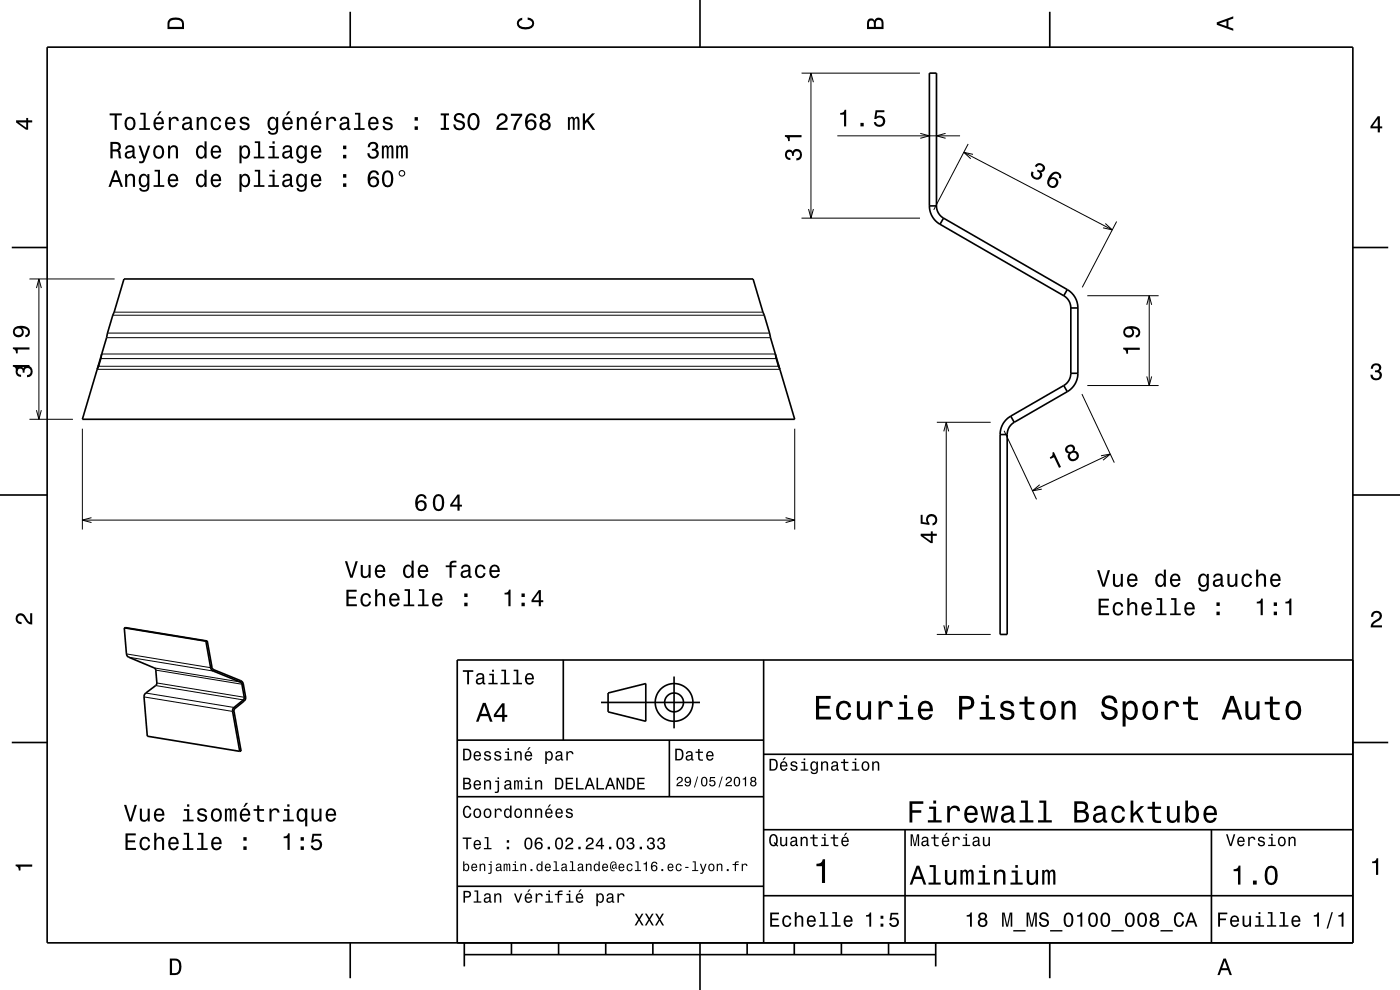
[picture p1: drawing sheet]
<svg xmlns="http://www.w3.org/2000/svg" width="297mm" height="210mm" viewBox="0 0 297 210" stroke-linecap="round" stroke-linejoin="round" font-family="sans-serif">
<g fill="none" stroke="#000" stroke-width=".21">
<path d="M170 15.5h25.2M171.5 17.4l.5-1.9 .6 1.9M172 15.5v30.8M177.6 28.8h26.1M195.2 28.3l2 .5-2 .5M200.6 28.3l-1.9 .5 1.9 .5M204.5 32.3l31.5 16.5M205.4 30.5l-7.3 14M206.4 32.7l-1.9-.4 1.4 1.4M6.3 59.2h18M8.3 59.2v29.7M170 46.3h25.2"/>
<path d="M171.5 44.3l.5 2 .6-2M234.5 47.4l1.5 1.4-2-.5M236.9 47l-7.3 14M7.7 61.1l.6-1.9 .5 1.9M20.6 78.3h144.8M20.9 77.7h144.3M21.4 76.1h143.3M21.6 75.1h142.9M22.6 71.6h140.9M22.8 70.7h140.5M23.9 66.9h138.2M24.2 66.2h137.7"/>
<path d="M230.7 62.7h15.1M243.3 79.9l.5 1.9 .5-1.9M243.3 64.7l.5-2 .5 2M243.8 62.7v19.1M6.3 88.9h9.2M7.7 87l.6 1.9 .5-1.9M17.5 90.9v21.4M168.6 90.9v21.4M198.7 89.6h11.5M200.2 91.5l.5-1.9 .6 1.9M200.7 89.6v45M213 91.4l6.9 14.5"/>
<path d="M229.5 83.6l6.9 14.5M230.7 81.8h15.1M233.6 96.7l1.9-.4-1.5 1.3M235.5 96.3l-16.5 7.8M17.5 110.3h151.1M19.4 109.8l-1.9 .5 1.9 .5M166.7 109.8l1.9 .5-1.9 .5M220.6 102.8l-1.6 1.3 2-.3M26.8 138.7l17.9 2.9M27.3 139.4l18 2.9M198.7 134.6h11.5M200.2 132.6l.5 2 .6-2"/>
<path d="M30.6 147.8l18.7 3.1M30.9 147l18.7 3.1M32.7 141.7l18.2 3M33 145.4l18.6 3.1M33.1 142.1l18.2 3M33.3 144.9l18.5 3"/>
</g>
<g fill="none" stroke="#000" stroke-width=".35">
<path d="M10 10h277v190h-277zM74.3 2.5v7.5M148.5 0v10M222.7 2.5v7.5M2.5 52.5h7.5M197.2 43.7a4.5 4.5 0 0 0 2.2 3.9M197.2 43.7v-28.2h1.5v28.2M197.2 43.7h1.5M198.7 43.7a3 3 0 0 0 1.5 2.6M199.4 47.6l26.3 15.1M200.2 46.3l26.2 15.1M200.2 46.3l-.8 1.3"/>
<path d="M287 52.5h7.5M20.9 77.4v.3M20.9 77.7l-.3 .6M21.4 75.7v.4M21.4 76.1l-.5 1.6M21.6 75.1l-.2 1M164.5 75.1l-4.7-15.9h-133.5l-8.8 29.7h151.1l-3.2-10.6M164.5 75.1l.2 .6M164.5 75.1l.2 1M164.7 75.7l.5 1.7M164.7 75.7v.4M164.7 76.1l.5 1.6"/>
<path d="M165.2 77.4l.2 .9M165.2 77.4v.3M165.2 77.7l.2 .6M225.7 62.7l.1 .1a3 3 0 0 1 1.4 2.5M226.4 61.4a4.5 4.5 0 0 1 2.3 3.9M226.4 61.4l-.7 1.3M227.2 79.2v.1a3 3 0 0 1-1.5 2.5M227.2 65.3h1.5M227.2 79.2h1.5M227.2 65.3v13.9M228.7 79.2a4.5 4.5 0 0 1-2.3 3.9M228.7 65.3v13.9"/>
<path d="M212.2 92.2h1.5M212.2 92.2v42.4h1.5v-42.4M214.4 88.3a4.5 4.5 0 0 0-2.2 3.9M214.4 88.3l.8 1.3M215.2 89.6a2.99 2.99 0 0 0-1.5 2.6M225.7 81.8l.7 1.3M225.7 81.8l-11.3 6.5M226.4 83.1l-11.2 6.5M0 105h10M287 105h10M26.4 133.2l.4 5.5 .2 .5 5.7 2.5 .4 .4 .1 3.1-2.3 1.8-.3 .6 .6 8.6 19.7 3.2M26.4 133.2l17.6 2.8"/>
<path d="M26.4 133.2l17.3 2.8M43.7 136l1 5.6M44 136l1 5.6M44 136h-.3M119.5 140v17M162 140v60M287 140h-190v60M2.5 157.5h7.5M44.7 141.6l.2 .5 .4 .2M45 141.6l.4 .5M45 141.6h-.3M45.3 142.3l5.6 2.4"/>
<path d="M45.4 142.1l5.7 2.3M45.4 142.1l-.1 .2M49.3 150.9l1.6 8.5M49.6 150.9h-.3M49.6 150.9l1.5 8.4-.2 .1M49.6 150.1l-.2 .4-.1 .4M49.6 150.1l.2 .2M49.8 150.3l-.2 .6M50.9 144.7l.4 .4M51.1 144.4l.3 .3 .2 .4M51.1 144.4l-.2 .3M51.3 145.1l.5 2.8"/>
<path d="M51.6 145.1h-.3M51.6 145.1l.5 2.8M51.6 148.5l.2 .2M51.6 148.5l-2 1.6M51.8 148.7l-2 1.6M51.8 147.9l-.2 .6M52.1 147.9v.4l-.3 .4M52.1 147.9h-.3M97 157h65M127.5 149h21M129 147l8-2v8l-8-2zM142 157v12"/>
<path d="M143 143.5v11M287 157.5h7.5M97 169h65M162 176h125M162 160h125M192 176v24M257 176v24M97 188h65M162 190h125M74.3 200v7.5M98.5 202.5h100M98.5 200v5"/>
<path d="M108.5 200v2.5M118.5 200v2.5M128.5 200v2.5M138.5 200v2.5M148.5 200v10M158.5 200v2.5M168.5 200v2.5M178.5 200v2.5M188.5 200v2.5M198.5 200v5M222.7 200v7.5"/>
<circle cx="143" cy="149" r="2"/>
<circle cx="143" cy="149" r="4"/>
</g>
<g fill="#000">
<path d="M36 4a2.18 2.18 0 0 0-.5 2.2h3.5v-1.2a1.43 1.43 0 0 0-1.7-1.3zM36.3 4.4a2.15 2.15 0 0 1 2.2 .3l.1 1h-2.6v-1z" fill-rule="evenodd"/>
<path d="M109.9 4.2l.9-.4v.4a.7 .7 0 0 0-.7 .5 .7 .7 0 0 0 .3 .8 1.7 1.7 0 0 0 2.5-.5 .9 .9 0 0 0-1-.8v-.5a1.24 1.24 0 0 1 1.4 1.1 1.24 1.24 0 0 1-1 1.4 2.22 2.22 0 0 1-2.5-.7l-.2-.5z" fill-rule="evenodd"/>
<path d="M184.2 4.2l-.3 .7v1.3h3.5v-1.3a.98 .98 0 0 0-.7-1.1 .98 .98 0 0 0-1.2 .6 .84 .84 0 0 0-1.3-.2zM184.5 4.5a.54 .54 0 0 1 .6-.1 .54 .54 0 0 1 .3 .6v.7h-1zM185.9 4.4a.62 .62 0 0 1 .8-.1 .62 .62 0 0 1 .3 .6v.8h-1.2z" fill-rule="evenodd"/>
<path d="M258.1 4.7v.6l3.5 1.2v-.4l-1-.4v-1.4l1-.4v-.4zM258.6 5l1.6-.5v1z" fill-rule="evenodd"/>
<path d="M3.4 25.5v.5l2.1 1.5h.5v-1.5h.8v-.5h-.8v-.5h-.4v.5zM4 26h1.6v1.1z" fill-rule="evenodd"/>
<path d="M24.3 36.1l-1.3 3.5h.5l.3-1h1.4l.4 1h.5l-1.3-3.5zM24.5 36.6l.6 1.6h-1.1zM26.5 36.9v2.7h.5v-1.5a.63 .63 0 0 1 .4-.8 .63 .63 0 0 1 .8 .4v1.9h.4v-1.7a.89 .89 0 0 0-.6-1 .89 .89 0 0 0-1 .4v-.4zM29.7 37.2a1.57 1.57 0 0 0 .8 2.5l.4-.1 .4-.4a.73 .73 0 0 1-.3 1 .73 .73 0 0 1-1-.3h-.5a1.1 1.1 0 0 0 1.3 .8 1.1 1.1 0 0 0 .9-1.2v-2.6h-.4v.5l-.4-.4a.89 .89 0 0 0-1.2 .2zM30.1 37.5a.63 .63 0 0 1 .6-.2 .63 .63 0 0 1 .5 .5 1.11 1.11 0 0 1-.7 1.5 1.19 1.19 0 0 1-.4-1.8zM32.8 36v.4h.7v2.9h-.9v.3h2.2v-.3h-.9v-3.3zM35.9 37.2a1.54 1.54 0 0 0 .8 2.5 1.06 1.06 0 0 0 1.1-.8h-.5l-.2 .3-.4 .1a.76 .76 0 0 1-.7-.9h1.8a1.17 1.17 0 0 0-.5-1.3 1.17 1.17 0 0 0-1.4 .1zM36.2 37.4a.66 .66 0 0 1 .8-.1 .66 .66 0 0 1 .4 .7h-1.4zM41.9 37.2a1.57 1.57 0 0 0 .7 2.5l.5-.1 .3-.4v.4h.4v-3.6h-.4v1.3a.89 .89 0 0 0-1.5-.1zM42.2 37.5a.62 .62 0 0 1 .7-.2 .62 .62 0 0 1 .4 .5 1.12 1.12 0 0 1-.6 1.5 1.19 1.19 0 0 1-.5-1.8zM45 37.2a1.54 1.54 0 0 0 .8 2.5 1.06 1.06 0 0 0 1.1-.8h-.5l-.2 .3-.4 .1a.76 .76 0 0 1-.7-.9h1.8a1.17 1.17 0 0 0-.5-1.3 1.17 1.17 0 0 0-1.4 .1zM45.3 37.4a.66 .66 0 0 1 .8-.1 .66 .66 0 0 1 .4 .7h-1.4zM50.8 36.9v3.8h.4v-1.5a.93 .93 0 0 0 1 .5 .93 .93 0 0 0 .8-.8 1.5 1.5 0 0 0-1-2.1l-.4 .2-.4 .4v-.5zM51.4 37.5a.63 .63 0 0 1 .7-.2 .63 .63 0 0 1 .5 .5 1.13 1.13 0 0 1-.6 1.5 1.18 1.18 0 0 1-.6-1.8zM54.1 36v.4h.6v2.9h-.9v.3h2.3v-.3h-.9v-3.3zM57.1 37v.4h.7v1.9h-.9v.3h2.3v-.3h-.9v-2.3zM57.8 36v.5h.5v-.5zM60.2 37.1l-.2 .6h.4a.55 .55 0 0 1 .6-.5 .55 .55 0 0 1 .4 .8h-.2a1.13 1.13 0 0 0-1.3 .9 .73 .73 0 0 0 .8 .8l.4-.1 .4-.3 .1 .3 .6 .1v-.4h-.2l-.1-1.6a1.02 1.02 0 0 0-.6-.9 1.02 1.02 0 0 0-1.1 .3zM60.4 38.6l1.1-.3a.77 .77 0 0 1-.2 .8 .77 .77 0 0 1-.9 .1zM63.1 37.2a1.57 1.57 0 0 0 .8 2.5l.4-.1 .4-.4a.73 .73 0 0 1-.4 1 .73 .73 0 0 1-.9-.3h-.5a1.1 1.1 0 0 0 1.3 .8 1.1 1.1 0 0 0 .9-1.2v-2.6h-.4v.5l-.4-.4a.89 .89 0 0 0-1.2 .2zM63.4 37.5a.63 .63 0 0 1 .7-.2 .63 .63 0 0 1 .5 .5 1.11 1.11 0 0 1-.7 1.5 1.2 1.2 0 0 1-.5-1.8zM66.2 37.2a1.54 1.54 0 0 0 .8 2.5 1.06 1.06 0 0 0 1.1-.8h-.4l-.2 .3-.4 .1a.76 .76 0 0 1-.7-.9h1.8a1.17 1.17 0 0 0-.5-1.3 1.17 1.17 0 0 0-1.5 .1zM66.6 37.4a.66 .66 0 0 1 .8-.1 .66 .66 0 0 1 .3 .7h-1.3zM72.8 38.9v.7h.7v-.7zM72.8 36.9v.8h.7v-.8zM78.5 36.4l-.4 .8a1.75 1.75 0 0 0 1.1 2.5 1.15 1.15 0 0 0 1.2-1.5 1.15 1.15 0 0 0-1.9-.4 1.02 1.02 0 0 1 .8-1.3 .59 .59 0 0 1 .6 .6h.5a1.12 1.12 0 0 0-.7-.9 1.12 1.12 0 0 0-1.2 .2zM78.5 38.6a.75 .75 0 0 1 1.5 0 .75 .75 0 0 1-1.5 0zM81.3 36.6a2.67 2.67 0 0 0 .4 3 1.14 1.14 0 0 0 1.7-.9 2.3 2.3 0 0 0-.6-2.5l-.6-.1-.5 .1zM81.9 36.6h.7a2.38 2.38 0 0 1 0 2.6h-.7a2.37 2.37 0 0 1 0-2.6zM84.6 36.8a.71 .71 0 0 0 1.4 0 .71 .71 0 0 0-1.4 0zM84.8 36.8a.48 .48 0 0 1 .9 0 .48 .48 0 0 1-.9 0z" fill-rule="evenodd"/>
<path d="M23.4 30.1v3.5h.5v-1.5a.85 .85 0 0 1 1.2 .6l.1 .9h.6l-.3-1.5-.3-.2a.97 .97 0 0 0 .4-1.1 .97 .97 0 0 0-1-.7zM23.9 30.5a1.09 1.09 0 0 1 1.2 .3 .6 .6 0 0 1 0 .7 .6 .6 0 0 1-.7 .2h-.5zM26.8 31l-.2 .7h.4a.55 .55 0 0 1 .6-.6 .55 .55 0 0 1 .4 .8l-.2 .1a1 1 0 0 0-1 .2 1 1 0 0 0-.3 1 .94 .94 0 0 0 1.7 0l.1 .4h.5v-.3l-.2-.1-.1-1.6a1.02 1.02 0 0 0-.6-.8 1.02 1.02 0 0 0-1.1 .2zM27 32.5l1.1-.3a.77 .77 0 0 1-.2 .9 .77 .77 0 0 1-.9 .1l-.1-.4zM29.4 30.9l1 2.9-.2 .4h-.7v.4a.89 .89 0 0 0 1.3-.7l1.1-3h-.5l-.8 2.2-.7-2.2zM32.8 31.2a1.53 1.53 0 0 0 .9 2.5 1.48 1.48 0 0 0 1.1-1.5 1.48 1.48 0 0 0-1.1-1.4l-.5 .1zM33.1 31.5a.67 .67 0 0 1 .7-.3 .67 .67 0 0 1 .5 .6 1.11 1.11 0 0 1-.6 1.5 1.17 1.17 0 0 1-.6-1.8zM35.7 30.9v2.7h.4v-1.6a.64 .64 0 0 1 .4-.7 .64 .64 0 0 1 .8 .3v2h.5v-1.8a.89 .89 0 0 0-.7-1 .89 .89 0 0 0-1 .5v-.4zM41.9 31.2a1.57 1.57 0 0 0 .7 2.5l.5-.1 .3-.4v.4h.4v-3.6h-.4v1.3a.89 .89 0 0 0-1.5-.1zM42.2 31.5a.62 .62 0 0 1 .7-.3 .62 .62 0 0 1 .4 .6 1.12 1.12 0 0 1-.6 1.5 1.19 1.19 0 0 1-.5-1.8zM45 31.2a1.54 1.54 0 0 0 .8 2.5 1.06 1.06 0 0 0 1.1-.9h-.5l-.2 .4-.4 .1a.76 .76 0 0 1-.7-.9h1.8a1.16 1.16 0 0 0-.5-1.4 1.16 1.16 0 0 0-1.4 .2zM45.3 31.4a.66 .66 0 0 1 .8-.1 .66 .66 0 0 1 .4 .7h-1.4zM50.8 30.9v3.7h.4v-1.4a.93 .93 0 0 0 1 .5 .93 .93 0 0 0 .8-.8 1.5 1.5 0 0 0-1-2.1l-.4 .1-.4 .4v-.4zM51.4 31.5a.63 .63 0 0 1 .7-.3 .63 .63 0 0 1 .5 .6 1.13 1.13 0 0 1-.6 1.5 1.18 1.18 0 0 1-.6-1.8zM54.1 30v.3h.6v2.9h-.9v.4h2.3v-.4h-.9v-3.2zM57.1 31v.4h.7v1.8h-.9v.4h2.3v-.4h-.9v-2.2zM57.8 30v.5h.5v-.5zM60.2 31l-.2 .7h.4a.55 .55 0 0 1 .6-.5 .55 .55 0 0 1 .4 .7l-.2 .1a1.13 1.13 0 0 0-1.3 .9 .73 .73 0 0 0 .8 .8l.4-.1 .4-.4 .1 .4h.6v-.3l-.2-.1-.1-1.6a1.02 1.02 0 0 0-.6-.8 1.02 1.02 0 0 0-1.1 .2zM60.4 32.5l1.1-.3a.77 .77 0 0 1-.2 .9 .77 .77 0 0 1-.9 .1zM63.1 31.2a1.57 1.57 0 0 0 .8 2.5l.4-.1 .4-.4a.73 .73 0 0 1-.4 1 .73 .73 0 0 1-.9-.4h-.5a1.1 1.1 0 0 0 1.3 .9 1.1 1.1 0 0 0 .9-1.2v-2.6h-.4v.4l-.4-.4a.89 .89 0 0 0-1.2 .3zM63.4 31.5a.63 .63 0 0 1 .7-.3 .63 .63 0 0 1 .5 .6 1.11 1.11 0 0 1-.7 1.5 1.2 1.2 0 0 1-.5-1.8zM66.2 31.2a1.54 1.54 0 0 0 .8 2.5 1.06 1.06 0 0 0 1.1-.9h-.4l-.2 .4-.4 .1a.76 .76 0 0 1-.7-.9h1.8a1.16 1.16 0 0 0-.5-1.4 1.16 1.16 0 0 0-1.5 .2zM66.6 31.4a.66 .66 0 0 1 .8-.1 .66 .66 0 0 1 .3 .7h-1.3zM72.8 32.8v.8h.7v-.8zM72.8 30.9v.7h.7v-.7zM78.3 30.4l-.3 .8h.5a.62 .62 0 0 1 .3-.7 .62 .62 0 0 1 .8 .2 .62 .62 0 0 1-.2 .8l-.5 .1v.4a.72 .72 0 0 1 .9 .4 .72 .72 0 0 1-.4 .9 .72 .72 0 0 1-1-.5v-.3h-.5a1.18 1.18 0 0 0 1.5 1.2 1.18 1.18 0 0 0 .6-1.8l-.2-.2a.9 .9 0 0 0 .4-1.1 .9 .9 0 0 0-1.1-.5zM81 30.9v2.7h.4v-1.8l.2-.6h.3l.1 .3v2.1h.4l.1-2.1 .3-.3 .2 .1 .1 .4v1.9h.4v-1.9a.69 .69 0 0 0-.6-.9l-.5 .4-.2-.3-.3-.1-.5 .4v-.3zM84 30.9v2.7h.5v-2.1l.3-.3 .3 .3v2.1h.4v-1.8a.5 .5 0 0 1 .3-.6l.2 .1 .1 .4v1.9h.4v-1.9a.69 .69 0 0 0-.5-.9l-.6 .4-.2-.3-.3-.1-.5 .4v-.3z" fill-rule="evenodd"/>
<path d="M23.3 24.1v.4h1v3.1h.5v-3.1h1v-.4zM26.7 25.1a1.53 1.53 0 0 0 .9 2.5 1.48 1.48 0 0 0 1.2-1.4 1.48 1.48 0 0 0-1.2-1.5l-.5 .1zM27.1 25.4a.67 .67 0 0 1 .7-.2 .67 .67 0 0 1 .5 .5 1.11 1.11 0 0 1-.7 1.6 1.17 1.17 0 0 1-.5-1.9zM29.8 23.9v.4h.7v2.9h-1v.4h2.3v-.4h-.9v-3.3zM33.8 23.6l-.5 .9h.3l.7-.9zM32.8 25.1a1.54 1.54 0 0 0 .8 2.5 1.05 1.05 0 0 0 1.1-.8h-.4l-.2 .3-.4 .1a.76 .76 0 0 1-.7-.9h1.8a1.16 1.16 0 0 0-.5-1.3 1.16 1.16 0 0 0-1.5 .1zM33.2 25.3a.66 .66 0 0 1 .8-.1 .66 .66 0 0 1 .3 .8h-1.3zM35.8 24.8v2.8h.5v-1.6a.66 .66 0 0 1 .3-.8 .66 .66 0 0 1 .9 .3v.2h.4a.89 .89 0 0 0-.7-.9 .89 .89 0 0 0-1 .5v-.5zM39 25l-.3 .6h.4a.55 .55 0 0 1 .7-.5 .55 .55 0 0 1 .4 .8h-.2a.98 .98 0 0 0-1.2 .3 .98 .98 0 0 0 0 1.2 1.06 1.06 0 0 0 1.5-.2l.1 .3 .6 .1v-.4h-.3v-1.6a1.02 1.02 0 0 0-1.7-.6zM39.1 26.5l1.1-.3a.77 .77 0 0 1-.2 .8 .77 .77 0 0 1-.8 .1zM41.7 24.8v2.8h.5v-1.6a.63 .63 0 0 1 .4-.8 .63 .63 0 0 1 .8 .4v2h.4v-1.8a.89 .89 0 0 0-.6-1 .89 .89 0 0 0-1.1 .5v-.5zM45 25.1a1.53 1.53 0 0 0 .8 2.5 1.06 1.06 0 0 0 1.1-1h-.4a.67 .67 0 0 1-.6 .7 .67 .67 0 0 1-.7-.6 1.12 1.12 0 0 1 .6-1.6 .6 .6 0 0 1 .7 .6h.4a1.09 1.09 0 0 0-.7-.9 1.09 1.09 0 0 0-1.2 .3zM48 25.1a1.54 1.54 0 0 0 .8 2.5 1.05 1.05 0 0 0 1.1-.8h-.4l-.2 .3-.4 .1a.76 .76 0 0 1-.7-.9h1.8a1.16 1.16 0 0 0-.5-1.3 1.16 1.16 0 0 0-1.5 .1zM48.4 25.3a.66 .66 0 0 1 .8-.1 .66 .66 0 0 1 .3 .8h-1.3zM51.1 25a.76 .76 0 0 0-.2 .8 .76 .76 0 0 0 .7 .5l.9 .4a.63 .63 0 0 1-.6 .6 .63 .63 0 0 1-.7-.6h-.4a1.07 1.07 0 0 0 1.2 .9 1.07 1.07 0 0 0 .9-1.2l-.4-.3-1.1-.3a.54 .54 0 0 1 .4-.7 .54 .54 0 0 1 .7 .5h.4a1.03 1.03 0 0 0-.7-.9 1.03 1.03 0 0 0-1.1 .3zM57 25.1a1.57 1.57 0 0 0 .8 2.5l.4-.1 .4-.4a.73 .73 0 0 1-.3 1 .73 .73 0 0 1-1-.3h-.4a1.1 1.1 0 0 0 1.2 .8 1.1 1.1 0 0 0 .9-1.2v-2.6h-.4v.5l-.4-.4a.89 .89 0 0 0-1.2 .2zM57.4 25.4a.63 .63 0 0 1 .7-.2 .63 .63 0 0 1 .4 .5 1.11 1.11 0 0 1-.6 1.5 1.2 1.2 0 0 1-.5-1.8zM61.1 23.6l-.5 .9h.3l.7-.9zM60.2 25.1a1.54 1.54 0 0 0 .8 2.5 1.06 1.06 0 0 0 1.1-.8h-.5l-.2 .3-.4 .1a.76 .76 0 0 1-.7-.9h1.8a1.16 1.16 0 0 0-.5-1.3 1.16 1.16 0 0 0-1.4 .1zM60.5 25.3a.66 .66 0 0 1 .8-.1 .66 .66 0 0 1 .3 .8h-1.3zM63 24.8v2.8h.4v-1.6a.63 .63 0 0 1 .4-.8 .63 .63 0 0 1 .8 .4v2h.5v-1.8a.89 .89 0 0 0-.6-1 .89 .89 0 0 0-1.1 .5v-.5zM67.2 23.6l-.5 .9h.3l.7-.9zM66.2 25.1a1.54 1.54 0 0 0 .8 2.5 1.06 1.06 0 0 0 1.1-.8h-.4l-.2 .3-.4 .1a.76 .76 0 0 1-.7-.9h1.8a1.16 1.16 0 0 0-.5-1.3 1.16 1.16 0 0 0-1.5 .1zM66.6 25.3a.66 .66 0 0 1 .8-.1 .66 .66 0 0 1 .3 .8h-1.3zM69.2 24.8v2.8h.5v-1.6a.67 .67 0 0 1 .3-.8 .67 .67 0 0 1 .8 .3l.1 .2h.4a.89 .89 0 0 0-.7-.9 .89 .89 0 0 0-1 .5v-.5zM72.4 25l-.3 .6h.4a.55 .55 0 0 1 .7-.5 .55 .55 0 0 1 .4 .8h-.2a.98 .98 0 0 0-1.2 .3 .98 .98 0 0 0 0 1.2 1.06 1.06 0 0 0 1.5-.2l.1 .3 .6 .1v-.4h-.3v-.2v-1.4a1.02 1.02 0 0 0-.7-.9 1.02 1.02 0 0 0-1 .3zM72.5 26.5l1.1-.3a.77 .77 0 0 1-.2 .8 .77 .77 0 0 1-.8 .1l-.2-.3zM75.3 23.9v.4h.7v2.9h-.9v.4h2.3v-.4h-1v-3.3zM78.4 25.1a1.54 1.54 0 0 0 .8 2.5 1.05 1.05 0 0 0 1.1-.8h-.5l-.2 .3-.4 .1a.76 .76 0 0 1-.7-.9h1.8a1.16 1.16 0 0 0-.5-1.3 1.16 1.16 0 0 0-1.4 .1zM78.7 25.3a.66 .66 0 0 1 .8-.1 .66 .66 0 0 1 .4 .8h-1.4zM81.5 25a.76 .76 0 0 0-.2 .8 .76 .76 0 0 0 .7 .5l.9 .4a.63 .63 0 0 1-.7 .6 .63 .63 0 0 1-.6-.6h-.4a1.07 1.07 0 0 0 1.2 .9 1.07 1.07 0 0 0 .9-1.2l-.4-.3-1.1-.3a.54 .54 0 0 1 .4-.7 .54 .54 0 0 1 .6 .5h.4a1.03 1.03 0 0 0-.6-.9 1.03 1.03 0 0 0-1.1 .3zM88 26.8v.8h.7v-.8zM88 24.8v.8h.7v-.8zM93.5 24.1v.4h.6v2.6h-.6v.5h1.8v-.5h-.7v-2.6h.7v-.4zM96.6 24.2a.96 .96 0 0 0-.3 1.1 .96 .96 0 0 0 .9 .6 .77 .77 0 0 1 .9 1 .83 .83 0 0 1-.9 .3 .83 .83 0 0 1-.6-.8h-.4a1.21 1.21 0 0 0 1.4 1.3 1.21 1.21 0 0 0 .8-1.8l-1.2-.4a.58 .58 0 0 1-.4-.9 .58 .58 0 0 1 .9-.2l.2 .2 .2 .5h.5a1.16 1.16 0 0 0-.7-1.1 1.16 1.16 0 0 0-1.3 .2zM99.5 24.4a2.53 2.53 0 0 0 .4 3.1 1.21 1.21 0 0 0 1.7-.9 1.94 1.94 0 0 0-.9-2.6l-.8 .1zM100.1 24.5l.3-.1a1.7 1.7 0 0 1 .4 2.7l-.4 .1a1.69 1.69 0 0 1-.3-2.7zM105.7 24.3l-.3 1h.4a.71 .71 0 0 1 .6-.8 .71 .71 0 0 1 .8 .5 .71 .71 0 0 1-.5 .8 1.8 1.8 0 0 0-1.4 1.8h2.4v-.5h-1.9a2.2 2.2 0 0 1 1.5-1.1 1.13 1.13 0 0 0 .1-1.7 1.13 1.13 0 0 0-1.7 0zM108.4 24.1v.5h1.9a5.2 5.2 0 0 0-1.4 3h.5a5.3 5.3 0 0 1 1.4-3.1v-.4zM111.9 24.3a2.39 2.39 0 0 0 .2 3.2 1.16 1.16 0 0 0 1.5-.3 1.16 1.16 0 0 0-.2-1.5 1.16 1.16 0 0 0-1.5 0 1.02 1.02 0 0 1 .8-1.3 .58 .58 0 0 1 .6 .6h.5a1.12 1.12 0 0 0-.7-.9 1.12 1.12 0 0 0-1.2 .2zM111.9 26.5a.75 .75 0 0 1 1.4 0 .75 .75 0 0 1-1.4 0zM114.8 24.3a.83 .83 0 0 0 .2 1.4 1.11 1.11 0 0 0-.4 1.5 1.11 1.11 0 0 0 1.5 .4 1.03 1.03 0 0 0 .7-.9 1.03 1.03 0 0 0-.5-1 .88 .88 0 0 0 .4-1.1 .88 .88 0 0 0-1.1-.6zM114.9 26.6a.71 .71 0 0 1 1.4 0 .71 .71 0 0 1-1.4 0zM115 25a.6 .6 0 0 1 1.2 0 .6 .6 0 0 1-1.2 0zM120.5 24.8v2.8h.4v-2.1l.2-.3 .3-.1 .1 .3v2.2h.4v-2.1l.4-.4 .2 .2v.4v1.9h.4v-1.9a.69 .69 0 0 0-.5-1l-.5 .4-.2-.2-.3-.2-.5 .4v-.3zM123.6 24.1v3.5h.5v-1.3l.4-.4 1.2 1.7h.6l-1.5-2.1 1.4-1.4h-.6l-1.5 1.6v-1.6z" fill-rule="evenodd"/>
<path d="M166.8 32a1.17 1.17 0 0 0-.2 1.3 1.17 1.17 0 0 0 1.1 .7v-.5a.62 .62 0 0 1-.8-.3 .62 .62 0 0 1 .3-.8 .62 .62 0 0 1 .8 .2v.5h.4a.72 .72 0 0 1 .5-1 .72 .72 0 0 1 .9 .5 .72 .72 0 0 1-.5 .9l-.4 .1v.4a1.18 1.18 0 0 0 1.2-1.5 1.18 1.18 0 0 0-1.8-.6l-.1 .3a.86 .86 0 0 0-1.4-.2zM166.5 28.7v.3a.78 .78 0 0 1 .7 .9h.3v-.8h2.5v-.4z" fill-rule="evenodd"/>
<path d="M178.2 24v.3h.9v2.5h.4v-3.5h-.3a.77 .77 0 0 1-1 .7zM182.5 26.1v.7h.7v-.7zM185.7 23.4l-.2 1.8h.4a.79 .79 0 0 1 1.1-.1 .79 .79 0 0 1 .1 1.1 .79 .79 0 0 1-1.2-.1l-.1-.2h-.4a1.21 1.21 0 0 0 1.5 1.1 1.21 1.21 0 0 0 .8-1.7 1.21 1.21 0 0 0-1.8-.6l.2-.9h1.5v-.4z" fill-rule="evenodd"/>
<path d="M219.8 34.8l-.3 .4 .4 .3a.62 .62 0 0 1 .7-.6 .62 .62 0 0 1 .5 .6 .62 .62 0 0 1-.5 .7l-.5-.2-.1 .3a.72 .72 0 0 1 .6 .8 .72 .72 0 0 1-.9 .6 .72 .72 0 0 1-.5-.8l.1-.3-.4-.3a1.18 1.18 0 0 0 .8 1.8 1.18 1.18 0 0 0 1.3-1.4l-.1-.2a.9 .9 0 0 0 .8-.8 .9 .9 0 0 0-.7-1l-.4-.1zM222.9 37a1.76 1.76 0 0 0-.1 2.7 1.15 1.15 0 0 0 1.7-.8 1.15 1.15 0 0 0-1.5-1.2 1.02 1.02 0 0 1 1.3-.8 .58 .58 0 0 1 .3 .8l.5 .2a1.18 1.18 0 0 0-.7-1.4 1.18 1.18 0 0 0-1.5 .5zM222.5 38.7a.75 .75 0 0 1 1.5 0 .75 .75 0 0 1-1.5 0z" fill-rule="evenodd"/>
<path d="M292.3 24.7l-1.6 2.1v.4h1.6v.9h.4v-.9h.5v-.4h-.5v-2.1zM292.3 25.2v1.6h-1.1z" fill-rule="evenodd"/>
<path d="M2.7 77.4v.4a.77 .77 0 0 1 .7 .9h.4v-.8h2.5v-.5zM2.7 73.7v.3a.77 .77 0 0 1 .7 1h.4v-.9h2.5v-.4zM3.2 69.4a1.17 1.17 0 0 0-.3 1.7 1.17 1.17 0 0 0 1.7 .2 1.17 1.17 0 0 0 .1-1.7 1.03 1.03 0 0 1 1.2 .8 .56 .56 0 0 1-.5 .7v.4a1.18 1.18 0 0 0 .9-1.2 1.18 1.18 0 0 0-1.1-1.1 2.87 2.87 0 0 0-2 .2zM3.1 70.3a.75 .75 0 0 1 1.5 0 .75 .75 0 0 1-1.5 0z" fill-rule="evenodd"/>
<path d="M238.3 73.8v.3a.77 .77 0 0 1 .7 .9h.3v-.8h2.5v-.4zM238.7 69.5a1.17 1.17 0 0 0-.3 1.7 1.17 1.17 0 0 0 1.7 .2 1.17 1.17 0 0 0 .1-1.7 1.02 1.02 0 0 1 1.3 .8 .56 .56 0 0 1-.6 .6v.5a1.18 1.18 0 0 0 1-1.2 1.18 1.18 0 0 0-1.1-1.1 2.88 2.88 0 0 0-2.1 .2zM238.7 70.4a.75 .75 0 0 1 1.5 0 .75 .75 0 0 1-1.5 0z" fill-rule="evenodd"/>
<path d="M291.1 77.4a1.08 1.08 0 0 1 1.4-.2 1.08 1.08 0 0 1 .4 1.2l-.3 .3a1.06 1.06 0 0 1 .5 1.3 1.06 1.06 0 0 1-1.2 .7 1.1 1.1 0 0 1-1.2-1.2h.5a.71 .71 0 0 0 1 .8 .71 .71 0 0 0 .1-1.3h-.6v-.4a.61 .61 0 0 0 .8-.3 .61 .61 0 0 0-.2-.8 .61 .61 0 0 0-.9 .2l-.1 .5h-.5z" fill-rule="evenodd"/>
<path d="M3.6 78a.86 .86 0 0 1 1.4 .2 1.06 1.06 0 0 1 1.2-.6 1.06 1.06 0 0 1 .7 1.2 1.1 1.1 0 0 1-1.2 1.2v-.4a.71 .71 0 0 0 .8-1 .71 .71 0 0 0-1.3-.1v.6h-.4a.61 .61 0 0 0-.3-.8 .61 .61 0 0 0-.8 .2 .61 .61 0 0 0 .2 .8l.6 .2v.4a1.15 1.15 0 0 1-1.2-.6 1.15 1.15 0 0 1 .3-1.3z" fill-rule="evenodd"/>
<path d="M223.3 96a.77 .77 0 0 1-.6 1l.2 .3 .7-.3 1.1 2.2 .4-.1-1.5-3.2zM226.2 94.7a.84 .84 0 0 0-.2 .9 .84 .84 0 0 0 .7 .6 1.11 1.11 0 0 0 .3 1.6 1.11 1.11 0 0 0 1.6-.4 1.03 1.03 0 0 0 .2-1.1 1.03 1.03 0 0 0-.9-.7 .89 .89 0 0 0-.1-1.1 .89 .89 0 0 0-1.2-.1zM227 96.7a.71 .71 0 0 1 1.4 0 .71 .71 0 0 1-1.4 0zM226.4 95.3a.6 .6 0 0 1 1.2 0 .6 .6 0 0 1-1.2 0z" fill-rule="evenodd"/>
<path d="M73.2 119l1.1 3.6h.5l1.1-3.6h-.5l-.9 3-.9-3zM76.5 119.8v1.8a.89 .89 0 0 0 .6 1 .89 .89 0 0 0 1.1-.5v.5h.4v-2.8h-.4v1.6a.65 .65 0 0 1-.4 .8 .65 .65 0 0 1-.8-.3v-2.1zM79.8 120.1a1.54 1.54 0 0 0 .8 2.5 1.06 1.06 0 0 0 1.1-.8h-.4l-.3 .3-.3 .1a.76 .76 0 0 1-.7-.9h1.7a1.17 1.17 0 0 0-.4-1.3 1.17 1.17 0 0 0-1.5 .1zM80.2 120.3a.66 .66 0 0 1 .8-.1 .66 .66 0 0 1 .3 .8h-1.3zM85.8 120.1a1.57 1.57 0 0 0 .7 2.5l.5-.1 .3-.4v.5h.5v-3.7h-.5v1.4a.89 .89 0 0 0-1.5-.2zM86.1 120.4a.62 .62 0 0 1 .7-.2 .62 .62 0 0 1 .5 .5 1.12 1.12 0 0 1-.7 1.5 1.19 1.19 0 0 1-.5-1.8zM88.9 120.1a1.54 1.54 0 0 0 .8 2.5 1.06 1.06 0 0 0 1.1-.8h-.4l-.3 .3-.3 .1a.76 .76 0 0 1-.7-.9h1.8a1.17 1.17 0 0 0-.5-1.3 1.17 1.17 0 0 0-1.5 .1zM89.3 120.3a.66 .66 0 0 1 .8-.1 .66 .66 0 0 1 .3 .8h-1.3zM94.6 119.9v.4h.8v2.3h.4v-2.3h1v-.4h-1l.1-.3 .3-.3h.6v-.3a1.04 1.04 0 0 0-1.4 .7v.2zM98.1 120l-.3 .6h.4a.55 .55 0 0 1 .7-.5 .55 .55 0 0 1 .4 .8h-.2a1 1 0 0 0-1.1 .2 1 1 0 0 0-.2 1.1 .94 .94 0 0 0 1.6 0l.1 .3 .6 .1v-.4h-.3v-1.6a1.02 1.02 0 0 0-1.7-.6zM98.3 121.5l1.1-.3a.77 .77 0 0 1-.2 .8 .77 .77 0 0 1-.9 .1zM101.1 120.1a1.53 1.53 0 0 0 .8 2.5 1.06 1.06 0 0 0 1.1-1h-.4a.67 .67 0 0 1-.7 .7 .67 .67 0 0 1-.7-.6 1.11 1.11 0 0 1 .7-1.6 .6 .6 0 0 1 .7 .6h.4a1.09 1.09 0 0 0-.8-.9 1.09 1.09 0 0 0-1.1 .3zM104.1 120.1a1.54 1.54 0 0 0 .8 2.5 1.06 1.06 0 0 0 1.1-.8h-.5l-.2 .3-.3 .1a.76 .76 0 0 1-.7-.9h1.7a1.17 1.17 0 0 0-.5-1.3 1.17 1.17 0 0 0-1.4 .1zM104.4 120.3a.66 .66 0 0 1 .8-.1 .66 .66 0 0 1 .4 .8h-1.3z" fill-rule="evenodd"/>
<path d="M88.6 105.1a2.39 2.39 0 0 0 .2 3.2 1.16 1.16 0 0 0 1.5-.3 1.16 1.16 0 0 0-.2-1.6 1.16 1.16 0 0 0-1.5 .1 1.02 1.02 0 0 1 .8-1.3 .58 .58 0 0 1 .6 .6h.5a1.11 1.11 0 0 0-.7-1 1.11 1.11 0 0 0-1.2 .3zM88.6 107.3a.75 .75 0 0 1 1.4 0 .75 .75 0 0 1-1.4 0zM92.1 105.3a2.67 2.67 0 0 0 .4 3 1.14 1.14 0 0 0 1.7-.9 2.31 2.31 0 0 0-.6-2.5l-.6-.1-.5 .1zM92.7 105.3h.7a2.38 2.38 0 0 1 0 2.6h-.7a2.37 2.37 0 0 1 0-2.6zM97 104.9l-1.5 2.1v.5h1.5v.8h.5v-.8h.5v-.4h-.5v-2.2zM97 105.5v1.6h-1.1z" fill-rule="evenodd"/>
<path d="M195.3 113.2v.5l2.1 1.5h.5v-1.5h.8v-.5h-.8v-.5h-.4v.5zM195.9 113.7h1.6v1.1zM195.3 109.2v1.9l1.9 .3v-.4a.79 .79 0 0 1-.2-1.2 .79 .79 0 0 1 1.2-.1 .79 .79 0 0 1-.1 1.2l-.3 .1v.5a1.21 1.21 0 0 0 1.1-1.5 1.21 1.21 0 0 0-1.7-.9 1.21 1.21 0 0 0-.5 1.8l-1-.2v-1.5z" fill-rule="evenodd"/>
<path d="M3.6 130.4a1.22 1.22 0 0 1 2 .7l.4 .6 .4 .3v-1.9h.4v2.4a1.8 1.8 0 0 1-1.7-1.4 .71 .71 0 0 0-.9-.5 .71 .71 0 0 0-.5 .8 .71 .71 0 0 0 .9 .5v.5a1.18 1.18 0 0 1-1.2-.7 1.18 1.18 0 0 1 .2-1.3z" fill-rule="evenodd"/>
<path d="M73.5 125.1v3.5h2.2v-.4h-1.7v-1.2h1.5v-.4h-1.5v-1.1h1.7v-.4zM76.8 126.2a1.53 1.53 0 0 0 .8 2.5 1.06 1.06 0 0 0 1.1-1.1h-.4a.67 .67 0 0 1-.6 .7 .67 .67 0 0 1-.7-.6 1.12 1.12 0 0 1 .6-1.5 .6 .6 0 0 1 .7 .6h.4a1.09 1.09 0 0 0-.8-1 1.09 1.09 0 0 0-1.1 .4zM79.6 125v3.6h.4v-1.6a.64 .64 0 0 1 .4-.7 .64 .64 0 0 1 .8 .3v2h.5v-1.8a.88 .88 0 0 0-.6-1 .88 .88 0 0 0-1.1 .5v-1.3zM82.8 126.2a1.54 1.54 0 0 0 .8 2.5 1.06 1.06 0 0 0 1.1-.9h-.4l-.2 .4-.4 .1a.76 .76 0 0 1-.7-.9h1.8a1.16 1.16 0 0 0-.5-1.4 1.16 1.16 0 0 0-1.5 .2zM83.2 126.4a.66 .66 0 0 1 .8-.1 .66 .66 0 0 1 .3 .7h-1.3zM85.8 125v.3h.7v2.9h-.9v.4h2.3v-.4h-.9v-3.2zM88.9 125v.3h.7v2.9h-.9v.4h2.2v-.4h-.9v-3.2zM92 126.2a1.54 1.54 0 0 0 .8 2.5 1.05 1.05 0 0 0 1-.9h-.4l-.2 .4-.4 .1a.76 .76 0 0 1-.7-.9h1.8a1.16 1.16 0 0 0-.5-1.4 1.16 1.16 0 0 0-1.4 .2zM92.3 126.4a.66 .66 0 0 1 .8-.1 .66 .66 0 0 1 .3 .7h-1.3zM98.5 127.8v.8h.7v-.8zM98.5 125.9v.7h.7v-.7z" fill-rule="evenodd"/>
<path d="M107 125.7v.4h.9v2.5h.4v-3.5h-.3a.77 .77 0 0 1-1 .6zM110.6 127.8v.8h.7v-.8zM110.6 125.9v.7h.7v-.7zM114.3 125.2l-1.5 2.1v.4h1.5v.9h.4v-.9h.5v-.4h-.5v-2.1zM114.3 125.8v1.5h-1.1z" fill-rule="evenodd"/>
<path d="M233.1 127v3.5h2.2v-.4h-1.8v-1.2h1.6v-.4h-1.6v-1.1h1.7v-.4zM236.3 128.1a1.53 1.53 0 0 0 .9 2.5 1.07 1.07 0 0 0 1.1-1.1h-.4a.67 .67 0 0 1-.7 .7 .67 .67 0 0 1-.7-.6 1.11 1.11 0 0 1 .7-1.5 .6 .6 0 0 1 .6 .6h.5a1.09 1.09 0 0 0-.8-1 1.09 1.09 0 0 0-1.2 .4zM239.2 126.9v3.6h.4v-1.6a.63 .63 0 0 1 .5-.8 .63 .63 0 0 1 .7 .7v1.7h.5v-1.8a.88 .88 0 0 0-.6-1 .88 .88 0 0 0-1.1 .5v-1.3zM242.4 128.1a1.54 1.54 0 0 0 .8 2.5 1.06 1.06 0 0 0 1.1-.9h-.4l-.3 .4-.3 .1a.76 .76 0 0 1-.7-.9h1.8a1.16 1.16 0 0 0-.5-1.4 1.16 1.16 0 0 0-1.5 .2zM242.8 128.3a.66 .66 0 0 1 .8-.1 .66 .66 0 0 1 .3 .7h-1.3zM245.4 126.9v.3h.7v2.9h-.9v.4h2.3v-.4h-.9v-3.2zM248.4 126.9v.3h.7v2.9h-.9v.4h2.3v-.4h-.9v-3.2zM251.5 128.1a1.54 1.54 0 0 0 .8 2.5 1.05 1.05 0 0 0 1.1-.9h-.4l-.2 .4-.4 .1a.76 .76 0 0 1-.7-.9h1.8a1.16 1.16 0 0 0-.5-1.4 1.16 1.16 0 0 0-1.5 .2zM251.9 128.3a.66 .66 0 0 1 .8-.1 .66 .66 0 0 1 .3 .7h-1.3zM258.1 129.7v.8h.7v-.8zM258.1 127.8v.7h.7v-.7z" fill-rule="evenodd"/>
<path d="M232.7 120.9l1.2 3.5h.5l1.1-3.5h-.5l-.9 3-.9-3zM236.1 121.7v1.8a.89 .89 0 0 0 .6 1 .89 .89 0 0 0 1.1-.5v.4h.4v-2.7h-.4v1.6a.65 .65 0 0 1-.4 .8 .65 .65 0 0 1-.8-.3l-.1-2.1zM239.4 122a1.55 1.55 0 0 0 .8 2.5 1.07 1.07 0 0 0 1.1-.8h-.5l-.2 .3-.4 .1a.76 .76 0 0 1-.7-.9h1.8a1.17 1.17 0 0 0-.5-1.3 1.17 1.17 0 0 0-1.4 .1zM239.7 122.2a.66 .66 0 0 1 .8-.1 .66 .66 0 0 1 .4 .7h-1.4zM245.3 122a1.58 1.58 0 0 0 .8 2.5l.5-.1 .3-.4v.4h.4v-3.6h-.4v1.4a.89 .89 0 0 0-1.6-.2zM245.7 122.3a.62 .62 0 0 1 .7-.2 .62 .62 0 0 1 .4 .5 1.12 1.12 0 0 1-.6 1.5 1.19 1.19 0 0 1-.5-1.8zM248.5 122a1.54 1.54 0 0 0 .8 2.5 1.07 1.07 0 0 0 1.1-.8h-.5l-.2 .3-.4 .1a.76 .76 0 0 1-.7-.9h1.8a1.17 1.17 0 0 0-.5-1.3 1.17 1.17 0 0 0-1.4 .1zM248.8 122.2a.66 .66 0 0 1 .8-.1 .66 .66 0 0 1 .4 .7h-1.4zM254.5 122a1.58 1.58 0 0 0 .7 2.5l.5-.1 .3-.4a.73 .73 0 0 1-.3 1 .73 .73 0 0 1-1-.3h-.4a1.1 1.1 0 0 0 1.2 .8 1.1 1.1 0 0 0 .9-1.2v-2.6h-.4v.5l-.3-.4a.9 .9 0 0 0-1.2 .2zM254.8 122.3a.63 .63 0 0 1 .7-.2 .63 .63 0 0 1 .5 .5 1.11 1.11 0 0 1-.7 1.5 1.19 1.19 0 0 1-.5-1.8zM257.7 121.9l-.3 .6h.4a.55 .55 0 0 1 .7-.5 .55 .55 0 0 1 .3 .8h-.2a1 1 0 0 0-1 .2 1 1 0 0 0-.3 1.1 .93 .93 0 0 0 1.7 0l.1 .3 .5 .1v-.4h-.2v-1.6a1.02 1.02 0 0 0-1.7-.6zM257.8 123.4l1.1-.3a.77 .77 0 0 1-.2 .8 .77 .77 0 0 1-.9 .1zM260.4 121.7v1.8a.89 .89 0 0 0 .6 1 .89 .89 0 0 0 1.1-.5v.4h.4v-2.7h-.4v1.6a.65 .65 0 0 1-.4 .8 .65 .65 0 0 1-.8-.3l-.1-2.1zM263.7 122a1.53 1.53 0 0 0 .8 2.5 1.06 1.06 0 0 0 1.1-1h-.4a.67 .67 0 0 1-.6 .7 .67 .67 0 0 1-.7-.7 1.12 1.12 0 0 1 .6-1.5 .59 .59 0 0 1 .7 .6h.4a1.09 1.09 0 0 0-.8-.9 1.09 1.09 0 0 0-1.1 .3zM266.5 120.8v3.6h.4v-1.5a.63 .63 0 0 1 .4-.8 .63 .63 0 0 1 .8 .4v1.9h.5v-1.7a.88 .88 0 0 0-.6-1 .88 .88 0 0 0-1.1 .4v-1.3zM269.7 122a1.55 1.55 0 0 0 .8 2.5 1.07 1.07 0 0 0 1.1-.8h-.4l-.2 .3-.4 .1a.76 .76 0 0 1-.7-.9h1.8a1.17 1.17 0 0 0-.5-1.3 1.17 1.17 0 0 0-1.5 .1zM270.1 122.2a.66 .66 0 0 1 .8-.1 .66 .66 0 0 1 .3 .7h-1.3z" fill-rule="evenodd"/>
<path d="M266.6 127.6v.4h.8v2.5h.5v-3.5h-.4a.77 .77 0 0 1-.9 .6zM270.2 129.7v.8h.7v-.8zM270.2 127.8v.7h.7v-.7zM272.7 127.6v.4h.8v2.5h.5v-3.5h-.4a.77 .77 0 0 1-.9 .6z" fill-rule="evenodd"/>
<path d="M291.2 129.9a1.18 1.18 0 0 1 1.9 .3 1.18 1.18 0 0 1-1 1.7l-.5 .3-.3 .5h1.9v.4h-2.4a1.8 1.8 0 0 1 1.4-1.8 .71 .71 0 0 0 .5-.8 .71 .71 0 0 0-.9-.5 .71 .71 0 0 0-.5 .8h-.4z" fill-rule="evenodd"/>
<path d="M98.2 158.8v2.5h.9a1.37 1.37 0 0 0 .7-2.2 1.56 1.56 0 0 0-1.6-.3zM98.6 159.1a.98 .98 0 0 1 1.1 .7 .98 .98 0 0 1-.6 1.2h-.5zM100.7 159.6a1.04 1.04 0 0 0-.2 1.2 1.04 1.04 0 0 0 1 .5l.5-.5h-.3l-.4 .3a.54 .54 0 0 1-.5-.7h1.3a.83 .83 0 0 0-.4-.9 .83 .83 0 0 0-1 .1zM100.9 159.7l.2-.1a.47 .47 0 0 1 .5 .1 .47 .47 0 0 1 .1 .5h-.9zM102.9 159.5l-.2 .1a.69 .69 0 0 0 .9 .9l.2 .1a.43 .43 0 0 1-.4 .5 .43 .43 0 0 1-.4-.4h-.3a.74 .74 0 0 0 .9 .7 .74 .74 0 0 0 .5-1l-1-.4a.38 .38 0 0 1 .3-.5 .38 .38 0 0 1 .4 .4h.3a.78 .78 0 0 0-1.2-.4zM105.1 159.5l-.2 .1a.69 .69 0 0 0 .9 .9l.2 .1a.43 .43 0 0 1-.4 .5 .43 .43 0 0 1-.5-.4h-.3a.74 .74 0 0 0 .9 .7 .74 .74 0 0 0 .5-1l-.9-.4a.38 .38 0 0 1 .3-.5 .38 .38 0 0 1 .4 .4h.3a.77 .77 0 0 0-1.2-.4zM107.2 159.4v.3h.5v1.3h-.7v.3h1.6v-.3h-.6v-1.6zM107.7 158.7v.4h.3v-.4zM109.2 159.4v1.9h.3v-1.1a.45 .45 0 0 1 .4-.6 .45 .45 0 0 1 .5 .5v1.2h.3v-1.3a.63 .63 0 0 0-.5-.7 .63 .63 0 0 0-.7 .4v-.3zM112.2 158.5l-.4 .6h.3l.5-.6zM111.5 159.6a1.04 1.04 0 0 0-.2 1.2 1.04 1.04 0 0 0 1.1 .5l.5-.5h-.3l-.5 .3a.54 .54 0 0 1-.5-.7h1.3a.83 .83 0 0 0-.4-.9 .83 .83 0 0 0-1 .1zM111.8 159.7l.1-.1a.48 .48 0 0 1 .5 .1 .48 .48 0 0 1 .2 .5h-1zM115.7 159.4v2.7h.3v-1.1a.66 .66 0 0 0 .7 .4 .66 .66 0 0 0 .5-.6 .91 .91 0 0 0 0-1.1 .91 .91 0 0 0-1-.3l-.2 .3v-.3zM116.1 159.8a.45 .45 0 0 1 .5-.2 .45 .45 0 0 1 .3 .4 .65 .65 0 0 1 .1 .8 .65 .65 0 0 1-.7 .2 .98 .98 0 0 1-.2-1.2zM118.1 159.5l-.2 .4h.3a.39 .39 0 0 1 .4-.3 .39 .39 0 0 1 .3 .5h-.1a.65 .65 0 0 0-1 .4 .65 .65 0 0 0 .6 .9l.6-.3 .1 .2h.4v-.2l-.2-.1v-1.1a.72 .72 0 0 0-.5-.6 .72 .72 0 0 0-.7 .2zM118.2 160.6l.8-.3a.55 .55 0 0 1-.2 .7 .55 .55 0 0 1-.6 0zM120.1 159.4v1.9h.4v-1.1a.47 .47 0 0 1 .2-.6 .47 .47 0 0 1 .6 .2v.2h.4a.64 .64 0 0 0-.5-.7 .64 .64 0 0 0-.8 .4v-.3z" fill-rule="evenodd"/>
<path d="M98.2 142.2v.3h.9v2.7h.4v-2.7h.9v-.3zM101.3 143l-.3 .5h.4a.47 .47 0 0 1 .5-.4 .47 .47 0 0 1 .4 .6l-.2 .1a.84 .84 0 0 0-1 .2 .84 .84 0 0 0 0 1.1 .9 .9 0 0 0 1.3-.2l.1 .2 .5 .1v-.3l-.3-.1v-1.3a.87 .87 0 0 0-1.4-.5zM101.4 144.3l.9-.3a.66 .66 0 0 1-.1 .7 .66 .66 0 0 1-.8 .1zM103.8 142.9v.3h.6v1.6h-.8v.4h2v-.4h-.8v-1.9zM104.4 142.1v.4h.4v-.4zM106.4 142.1v.3h.6v2.4h-.8v.4h1.9v-.4h-.7v-2.7zM109 142.1v.3h.6v2.4h-.8v.4h1.9v-.4h-.7v-2.7zM111.6 143.1a1.32 1.32 0 0 0 .7 2.1 .9 .9 0 0 0 .9-.7h-.3l-.2 .3-.4 .1a.65 .65 0 0 1-.6-.8h1.6a1 1 0 0 0-.4-1.2 1 1 0 0 0-1.3 .2zM111.9 143.3a.57 .57 0 0 1 .7-.1 .57 .57 0 0 1 .3 .6h-1.2z" fill-rule="evenodd"/>
<path d="M102.4 149.1l-1.4 4h.5l.4-1.2h1.6l.4 1.2h.6l-1.5-4zM102.7 149.7l.7 1.7h-1.3zM106.5 149.2l-1.7 2.4v.5h1.7v1h.5v-1h.6v-.5h-.6v-2.4zM106.5 149.9v1.7h-1.3z" fill-rule="evenodd"/>
<path d="M143.2 158.8v2.5h.9a1.37 1.37 0 0 0 .7-2.2 1.56 1.56 0 0 0-1.6-.3zM143.6 159.1a.98 .98 0 0 1 1.1 .7 .98 .98 0 0 1-.6 1.2h-.5zM145.7 159.5l-.2 .4h.3a.39 .39 0 0 1 .5-.3 .39 .39 0 0 1 .3 .5h-.2a.65 .65 0 0 0-.9 .4 .65 .65 0 0 0 .5 .9l.7-.3v.2h.4v-.2l-.1-.1-.1-1.1a.73 .73 0 0 0-.4-.6 .73 .73 0 0 0-.8 .2zM145.8 160.6l.8-.3a.55 .55 0 0 1-.1 .7 .55 .55 0 0 1-.7 0zM148.1 158.9v.5h-.5v.3h.5v1.3a.75 .75 0 0 0 1 .4v-.3a.48 .48 0 0 1-.7-.3v-1.1h.7v-.3h-.7v-.5zM150 159.6a1.04 1.04 0 0 0-.2 1.2 1.04 1.04 0 0 0 1.1 .5l.5-.5h-.4l-.4 .3a.54 .54 0 0 1-.5-.7h1.3a.83 .83 0 0 0-.4-.9 .83 .83 0 0 0-1 .1zM150.3 159.7l.1-.1a.48 .48 0 0 1 .5 .1 .48 .48 0 0 1 .2 .5h-1z" fill-rule="evenodd"/>
<path d="M173.1 147.6v5h3.2v-.6h-2.5v-1.7h2.2v-.6h-2.2v-1.5h2.4v-.6zM177.8 149.2a2.59 2.59 0 0 0 .5 3.4 1.58 1.58 0 0 0 2.3-1.4h-.6a.95 .95 0 0 1-.9 1 .95 .95 0 0 1-1-.9 1.59 1.59 0 0 1 .9-2.1 .85 .85 0 0 1 .9 .8h.7a1.56 1.56 0 0 0-1.1-1.3 1.56 1.56 0 0 0-1.7 .5zM181.8 148.8v2.5a1.27 1.27 0 0 0 .9 1.4 1.27 1.27 0 0 0 1.5-.7v.6h.6v-3.8h-.6v2.2a.92 .92 0 0 1-.6 1.1 .92 .92 0 0 1-1.2-.4v-2.9zM186.4 148.8v3.8h.6v-2.2a.95 .95 0 0 1 .5-1.1 .95 .95 0 0 1 1.2 .3l.1 .4h.6a1.28 1.28 0 0 0-1-1.4 1.28 1.28 0 0 0-1.4 .8v-.6zM190.8 148.9v.5h1v2.7h-1.3v.5h3.2v-.5h-1.3v-3.2zM191.8 147.4v.8h.6v-.8zM195.1 149.2a2.62 2.62 0 0 0 .5 3.4 1.57 1.57 0 0 0 2.2-1.1h-.6l-.3 .5-.5 .2a1.08 1.08 0 0 1-1-1.3h2.5a1.66 1.66 0 0 0-.7-2 1.66 1.66 0 0 0-2.1 .3zM195.6 149.5a.94 .94 0 0 1 1.2-.2 .94 .94 0 0 1 .5 1h-1.9zM203.5 147.6v5h.6v-2.1h.8a1.47 1.47 0 0 0 1.8-1.2 1.47 1.47 0 0 0-1.5-1.7zM204.1 148.2a1.6 1.6 0 0 1 1.8 .5 .86 .86 0 0 1 0 .9 .86 .86 0 0 1-.9 .3h-.9zM208.1 148.9v.5h1v2.7h-1.3v.5h3.3v-.5h-1.3v-3.2zM209.1 147.4v.8h.7v-.8zM212.6 148.9a1.08 1.08 0 0 0-.3 1.2 1.08 1.08 0 0 0 1 .7l1.1 .4a.57 .57 0 0 1 .2 .6 .57 .57 0 0 1-.5 .4 .96 .96 0 0 1-1.4-.8h-.6a1.6 1.6 0 0 0 1.3 1.4 1.6 1.6 0 0 0 1.7-.8 1.13 1.13 0 0 0-1-1.6l-1.1-.3-.2-.4a.87 .87 0 0 1 .9-.5 .87 .87 0 0 1 .8 .6h.6a1.4 1.4 0 0 0-2.1-1.1zM217.4 147.8v1.1h-1.1v.5h1.1v2.6l.2 .4 .4 .3h1.4v-.5a.97 .97 0 0 1-1.4-.5v-2.3h1.4v-.5h-1.4v-1.1zM221.1 149.2a2.56 2.56 0 0 0 .5 3.4 1.72 1.72 0 0 0 1.8-.2 1.72 1.72 0 0 0 .6-1.7 1.7 1.7 0 0 0-.9-1.9 1.7 1.7 0 0 0-2 .4zM221.6 149.6a.96 .96 0 0 1 1-.4 .96 .96 0 0 1 .7 .8 1.59 1.59 0 0 1-1 2.2 1.19 1.19 0 0 1-1-1.5zM225.2 148.8v3.8h.6v-2.2a.97 .97 0 0 1 .5-1.1 .97 .97 0 0 1 1.1 .2l.1 .7v2.4h.7v-2.5a1.27 1.27 0 0 0-.9-1.4 1.27 1.27 0 0 0-1.5 .6v-.5zM234.1 147.9a1.38 1.38 0 0 0-.3 1.5 1.38 1.38 0 0 0 1.3 .9 1.25 1.25 0 0 1 1.4 .9 1.15 1.15 0 0 1-1.3 .9 1.15 1.15 0 0 1-1-1.1h-.7a1.8 1.8 0 0 0 1.7 1.8 1.8 1.8 0 0 0 1.9-1.6 1.46 1.46 0 0 0-1.5-1.4l-.6-.2a.83 .83 0 0 1-.5-1.1 .83 .83 0 0 1 1.2-.3l.5 .5 .1 .4h.7a1.67 1.67 0 0 0-1-1.6 1.67 1.67 0 0 0-1.9 .4zM238.2 148.8v5.3h.6v-2.1a1.32 1.32 0 0 0 1.4 .7 1.32 1.32 0 0 0 1.1-1.1 2.43 2.43 0 0 0-.8-2.8 1.21 1.21 0 0 0-1.7 .5v-.5zM239.1 149.6a.9 .9 0 0 1 .9-.4 .9 .9 0 0 1 .7 .8 1.61 1.61 0 0 1-.9 2.2 1.18 1.18 0 0 1-1-1.5zM242.8 149.2a2.56 2.56 0 0 0 .5 3.4 1.72 1.72 0 0 0 1.8-.2 1.72 1.72 0 0 0 .6-1.7 1.7 1.7 0 0 0-.9-1.9 1.7 1.7 0 0 0-2 .4zM243.3 149.6a.96 .96 0 0 1 1-.4 .96 .96 0 0 1 .7 .8 1.59 1.59 0 0 1-1 2.2 1.19 1.19 0 0 1-1-1.5zM247.1 148.8v3.8h.6v-2.2a.95 .95 0 0 1 .5-1.1 .95 .95 0 0 1 1.2 .3l.1 .4h.6a1.28 1.28 0 0 0-1-1.4 1.28 1.28 0 0 0-1.4 .8v-.6zM252 147.8v1.1h-1v.5h1l.1 2.6 .2 .4 .4 .3h1.4v-.5a.97 .97 0 0 1-1.4-.5v-2.3h1.4v-.5h-1.4v-1.1zM261 147.6l-1.8 5h.6l.6-1.4h2l.5 1.4h.7l-1.9-5zM261.4 148.3l.7 2.2h-1.5zM264.2 148.8v2.5a1.27 1.27 0 0 0 .9 1.4 1.27 1.27 0 0 0 1.5-.7v.6h.6v-3.8h-.6v2.2a.92 .92 0 0 1-.6 1.1 .92 .92 0 0 1-1.1-.4l-.1-2.9zM269.4 147.8v1.1h-1.1v.5h1.1v2.6l.2 .4 .4 .3 .7 .1 .8-.1v-.5a.97 .97 0 0 1-1.4-.5l-.1-2.3h1.5v-.5h-1.5v-1.1zM273.1 149.2a2.56 2.56 0 0 0 .6 3.4 1.72 1.72 0 0 0 1.8-.2 1.72 1.72 0 0 0 .6-1.7 1.7 1.7 0 0 0-.9-1.9 1.7 1.7 0 0 0-2.1 .4zM273.6 149.6a.96 .96 0 0 1 1-.4 .96 .96 0 0 1 .7 .8 1.59 1.59 0 0 1-.9 2.2 1.19 1.19 0 0 1-1.1-1.5z" fill-rule="evenodd"/>
<path d="M26.3 170.7l1.1 3.5h.5l1.1-3.5h-.4l-.9 3-.9-3zM29.7 171.5v1.8a.89 .89 0 0 0 .6 1 .89 .89 0 0 0 1-.5v.4h.5v-2.7h-.5v1.6a.65 .65 0 0 1-.4 .8 .65 .65 0 0 1-.8-.3v-2.1zM32.9 171.8a1.54 1.54 0 0 0 .8 2.5 1.07 1.07 0 0 0 1.1-.8h-.4l-.2 .3-.4 .1a.76 .76 0 0 1-.7-.9h1.8a1.17 1.17 0 0 0-.5-1.4 1.17 1.17 0 0 0-1.5 .2zM33.3 172a.66 .66 0 0 1 .8-.1 .66 .66 0 0 1 .3 .7h-1.3zM39 171.6v.4h.7v1.9h-.9v.3h2.3v-.3h-1v-2.3zM39.7 170.6v.5h.5v-.5zM42.1 171.7a.75 .75 0 0 0-.2 .8 .75 .75 0 0 0 .7 .5l.9 .3a.63 .63 0 0 1-.6 .7 .63 .63 0 0 1-.7-.6h-.4a1.07 1.07 0 0 0 1.2 .9 1.07 1.07 0 0 0 .9-1.2l-.4-.3-1.1-.4a.54 .54 0 0 1 .4-.6 .54 .54 0 0 1 .6 .5h.5a1.03 1.03 0 0 0-.7-.9 1.03 1.03 0 0 0-1.1 .3zM45 171.8a1.53 1.53 0 0 0 .9 2.5 1.48 1.48 0 0 0 1.2-1.4 1.48 1.48 0 0 0-1.2-1.5l-.5 .1zM45.4 172.1a.67 .67 0 0 1 .7-.2 .67 .67 0 0 1 .5 .5 1.11 1.11 0 0 1-.7 1.5 1.17 1.17 0 0 1-.5-1.8zM47.7 171.5v2.7h.4l.1-2 .1-.4h.3l.1 .3 .1 2.1h.3l.1-2 .3-.4 .2 .1 .1 .4v1.9h.4v-1.8a.69 .69 0 0 0-.6-1l-.5 .4-.2-.3-.3-.1-.5 .4v-.3zM52.1 170.3l-.5 .9h.3l.7-.9zM51.2 171.8a1.54 1.54 0 0 0 .8 2.5 1.06 1.06 0 0 0 1-.8h-.4l-.2 .3-.4 .1a.76 .76 0 0 1-.7-.9h1.8a1.16 1.16 0 0 0-.5-1.4 1.16 1.16 0 0 0-1.4 .2zM51.5 172a.66 .66 0 0 1 .8-.1 .66 .66 0 0 1 .3 .7h-1.3zM54.6 170.8v.8h-.8v.4h.8v1.8a1.05 1.05 0 0 0 1.4 .5v-.4a.68 .68 0 0 1-1-.3v-1.6h1v-.4h-1v-.8zM57.2 171.5v2.7h.4v-1.5a.66 .66 0 0 1 .4-.8 .66 .66 0 0 1 .8 .2v.3h.5a.89 .89 0 0 0-.7-.9 .89 .89 0 0 0-1 .5v-.5zM60.3 171.6v.4h.7v1.9h-1v.3h2.3v-.3h-.9v-2.3zM60.9 170.6v.5h.5v-.5zM63.2 171.8a1.58 1.58 0 0 0 .8 2.5l.4-.1 .3-.4v1.5h.5v-3.8h-.5v.5l-.1-.3a.88 .88 0 0 0-1.4 .1zM63.5 172.1a.62 .62 0 0 1 .7-.2 .62 .62 0 0 1 .5 .5 1.12 1.12 0 0 1-.7 1.5 1.19 1.19 0 0 1-.5-1.8zM66.1 171.5v1.8a.89 .89 0 0 0 .6 1 .89 .89 0 0 0 1.1-.5v.4h.4v-2.7h-.4v1.6a.65 .65 0 0 1-.4 .8 .65 .65 0 0 1-.8-.3l-.1-2.1zM69.4 171.8a1.55 1.55 0 0 0 .8 2.5 1.07 1.07 0 0 0 1.1-.8h-.5l-.2 .3-.4 .1a.76 .76 0 0 1-.7-.9h1.8a1.17 1.17 0 0 0-.5-1.4 1.17 1.17 0 0 0-1.4 .2zM69.7 172a.66 .66 0 0 1 .8-.1 .66 .66 0 0 1 .4 .7h-1.4z" fill-rule="evenodd"/>
<path d="M98.3 165v2.5h.9a.7 .7 0 0 0 .8-.6 .7 .7 0 0 0-.5-.8 .61 .61 0 0 0 .3-.7 .61 .61 0 0 0-.7-.4zM98.6 165.3h.5a.38 .38 0 0 1 .4 .4 .38 .38 0 0 1-.4 .3h-.5zM98.6 166.3h.5a.44 .44 0 0 1 .5 .4 .44 .44 0 0 1-.4 .5h-.6zM100.7 165.7a1.04 1.04 0 0 0-.2 1.2 1.04 1.04 0 0 0 1 .6l.5-.6h-.3l-.4 .4a.54 .54 0 0 1-.5-.7h1.3a.83 .83 0 0 0-.4-1 .83 .83 0 0 0-1 .1zM100.9 165.9l.2-.1a.47 .47 0 0 1 .5 .1 .47 .47 0 0 1 .1 .4h-.9zM102.7 165.5v2h.3v-1.1a.45 .45 0 0 1 .4-.7 .45 .45 0 0 1 .5 .6v1.2h.3v-1.3a.63 .63 0 0 0-.5-.7 .63 .63 0 0 0-.7 .3v-.3zM105.1 165.6v.3h.5v1.7l-.2 .3h-.4v.3a.62 .62 0 0 0 .9-.6v-2zM105.6 164.9v.3h.3v-.3zM107.2 165.6l-.2 .5h.3a.39 .39 0 0 1 .5-.4 .39 .39 0 0 1 .3 .6h-.2a.65 .65 0 0 0-.9 .4 .65 .65 0 0 0 .5 .8l.7-.3v.2l.4 .1v-.3h-.1l-.1-1.1a.73 .73 0 0 0-.4-.6 .73 .73 0 0 0-.8 .1zM107.3 166.7l.8-.2a.55 .55 0 0 1-.1 .6 .55 .55 0 0 1-.7 .1zM109.1 165.5v2h.2v-1.3l.2-.4h.2l.1 .2v1.5h.3v-1.5l.2-.3 .2 .4v1.4h.3v-1.4a.5 .5 0 0 0-.4-.6l-.4 .2-.3-.2-.4 .2v-.2zM111.5 165.6v.3h.5v1.3h-.6v.3h1.6v-.3h-.7v-1.6zM112 164.9v.3h.3v-.3zM113.5 165.5v2h.3v-1.1a.45 .45 0 0 1 .3-.6 .45 .45 0 0 1 .6 .2v1.5h.3v-1.3a.63 .63 0 0 0-.4-.7 .63 .63 0 0 0-.8 .3v-.3zM117.8 165v2.5h.8a1.37 1.37 0 0 0 .7-2.2 1.55 1.55 0 0 0-1.5-.3zM118.1 165.3a.98 .98 0 0 1 1.1 .7 .98 .98 0 0 1-.6 1.2h-.5zM120 165v2.5h1.6v-.3h-1.3v-.9h1.2v-.3h-1.2v-.7h1.3v-.3zM122.2 165v2.5h1.6v-.3h-1.3v-2.2zM124.9 165l-.9 2.5h.3l.3-.8h1l.3 .8h.3l-.9-2.5zM125.1 165.3l.4 1.1h-.8zM126.5 165v2.5h1.7v-.3h-1.3v-2.2zM129.3 165l-.9 2.5h.3l.2-.8h1l.3 .8h.3l-.9-2.5zM129.4 165.3l.4 1.1h-.7zM130.8 165v2.5h.3v-2.1l.9 2.1h.4v-2.5h-.3v2l-.9-2zM132.9 165v2.5h.9a1.37 1.37 0 0 0 .7-2.2 1.55 1.55 0 0 0-1.6-.3zM133.3 165.3a.98 .98 0 0 1 1.1 .7 .98 .98 0 0 1-.6 1.2h-.5zM135.2 165v2.5h1.6v-.3h-1.3v-.9h1.1v-.3h-1.1v-.7h1.3v-.3z" fill-rule="evenodd"/>
<path d="M98.4 171.2a1.45 1.45 0 0 0 .7 2.3 .94 .94 0 0 0 .9-1h-.3a.59 .59 0 0 1-.8 .7 1.31 1.31 0 0 1 .2-2l.3 .1 .2 .4h.4a.85 .85 0 0 0-.6-.8 .85 .85 0 0 0-1 .3zM100.6 171.7a1.04 1.04 0 0 0-.1 1.3 1.04 1.04 0 0 0 1.1 .5 1.04 1.04 0 0 0 .5-1.3 1.04 1.04 0 0 0-1.2-.7zM100.9 171.9a.48 .48 0 0 1 .5-.1 .48 .48 0 0 1 .3 .4 .66 .66 0 0 1 0 .7 .66 .66 0 0 1-.7 .3 .98 .98 0 0 1-.1-1.3zM102.8 171.7a1.04 1.04 0 0 0-.2 1.3 1.04 1.04 0 0 0 1.2 .5 1.04 1.04 0 0 0 .5-1.3 1.04 1.04 0 0 0-1.2-.7zM103 171.9a.48 .48 0 0 1 .5-.1 .48 .48 0 0 1 .4 .4 .66 .66 0 0 1 0 .7 .66 .66 0 0 1-.7 .3 .97 .97 0 0 1-.2-1.3zM105 171.5v2h.3v-1.1a.47 .47 0 0 1 .2-.6 .47 .47 0 0 1 .6 .2l.1 .1h.3a.64 .64 0 0 0-.5-.6 .64 .64 0 0 0-.7 .4v-.4zM107.1 171.7a1.06 1.06 0 0 0-.2 1.2 1.06 1.06 0 0 0 .9 .6l.4-.3v.3h.3v-2.6h-.3v.9a.63 .63 0 0 0-1.1-.1zM107.4 171.9a.44 .44 0 0 1 .4-.1 .44 .44 0 0 1 .4 .4 .65 .65 0 0 1 0 .7 .65 .65 0 0 1-.7 .3l-.2-.4zM109.3 171.7a1.04 1.04 0 0 0-.1 1.3 1.04 1.04 0 0 0 1.1 .5 1.04 1.04 0 0 0 .5-1.3 1.04 1.04 0 0 0-1.2-.7zM109.5 171.9a.48 .48 0 0 1 .6-.1 .48 .48 0 0 1 .3 .4 .66 .66 0 0 1 0 .7 .66 .66 0 0 1-.7 .3 .98 .98 0 0 1-.2-1.3zM111.4 171.5v2h.3v-1.1a.45 .45 0 0 1 .3-.7 .45 .45 0 0 1 .5 .6v1.2h.4v-1.3a.63 .63 0 0 0-.5-.7 .63 .63 0 0 0-.7 .3v-.3zM113.5 171.5v2h.3v-1.1a.45 .45 0 0 1 .3-.6 .45 .45 0 0 1 .6 .2v1.5h.3v-1.3a.63 .63 0 0 0-.4-.7 .63 .63 0 0 0-.8 .3v-.3zM116.5 170.7l-.3 .6h.2l.5-.6zM115.9 171.7a1.04 1.04 0 0 0-.2 1.2 1.04 1.04 0 0 0 1 .6l.5-.6h-.3l-.4 .4a.54 .54 0 0 1-.5-.7h1.2a.83 .83 0 0 0-.3-1 .83 .83 0 0 0-1 .1zM116.1 171.9l.2-.1a.47 .47 0 0 1 .4 .1 .47 .47 0 0 1 .2 .4h-.9zM118 171.7a1.04 1.04 0 0 0-.2 1.2 1.04 1.04 0 0 0 1.1 .6l.5-.6h-.3l-.5 .4a.53 .53 0 0 1-.5-.7h1.3a.83 .83 0 0 0-.3-1 .83 .83 0 0 0-1.1 .1zM118.3 171.9l.1-.1a.47 .47 0 0 1 .5 .1 .47 .47 0 0 1 .2 .4h-1zM120.2 171.6l-.1 .2a.69 .69 0 0 0 .8 .9l.3 .1a.43 .43 0 0 1-.4 .5 .43 .43 0 0 1-.5-.4h-.3a.74 .74 0 0 0 .9 .7 .74 .74 0 0 0 .5-1.1l-1-.3a.38 .38 0 0 1 .3-.5 .38 .38 0 0 1 .5 .3h.3a.77 .77 0 0 0-1.3-.4z" fill-rule="evenodd"/>
<path d="M143.7 164.9l-.2 .6h.3a.4 .4 0 0 1 .3-.5 .4 .4 0 0 1 .5 .3 .4 .4 0 0 1-.3 .5l-.2 .1a.93 .93 0 0 0-.6 .9h1.4v-.3h-1.1l.5-.4a.67 .67 0 0 0 .5-1 .67 .67 0 0 0-1.1-.2zM145.4 165a.66 .66 0 0 0 0 .9 .66 .66 0 0 0 .9 0 .56 .56 0 0 1-.6 .7l-.2-.3h-.3a.7 .7 0 0 0 .9 .5 .7 .7 0 0 0 .5-.8 .81 .81 0 0 0-.2-1 .81 .81 0 0 0-1 0zM145.5 165.4a.42 .42 0 0 1 .8 0 .42 .42 0 0 1-.8 0zM147.9 164.7l-.7 2.3h.2l.7-2.3zM148.9 165a1.15 1.15 0 0 0 .5 1.8 1.16 1.16 0 0 0 .5-1.8 .63 .63 0 0 0-1 0zM149.2 165.1l.2-.1a.98 .98 0 0 1 0 1.6l-.2-.1-.2-.3v-.7zM150.6 164.8l-.1 1.1h.2a.46 .46 0 0 1 .7-.2 .46 .46 0 0 1 0 .8 .46 .46 0 0 1-.7-.2h-.3a.69 .69 0 0 0 .9 .6 .69 .69 0 0 0 .4-1 .69 .69 0 0 0-1-.3l.1-.5h.9v-.3zM153.1 164.7l-.7 2.3h.2l.7-2.3zM154.1 164.9l-.2 .6h.3a.4 .4 0 0 1 .3-.5 .4 .4 0 0 1 .5 .3 .4 .4 0 0 1-.3 .5l-.2 .1a.93 .93 0 0 0-.6 .9h1.4v-.3h-1.1l.5-.4a.67 .67 0 0 0 .5-1 .67 .67 0 0 0-1.1-.2zM155.8 165a1.15 1.15 0 0 0 .5 1.8 1.16 1.16 0 0 0 .5-1.8 .63 .63 0 0 0-1 0zM156.1 165.1l.2-.1a.98 .98 0 0 1 0 1.6l-.2-.1-.2-.3v-.7zM157.6 165.1v.3h.4v1.4h.3v-2zM159.4 164.9l-.2 .5 .2 .3a.62 .62 0 0 0-.1 .9 .62 .62 0 0 0 1 0 .62 .62 0 0 0-.1-.9 .57 .57 0 0 0 0-.9 .57 .57 0 0 0-.8 .1zM159.4 166.2a.41 .41 0 0 1 .8 0 .41 .41 0 0 1-.8 0zM159.5 165.3a.34 .34 0 0 1 .6 0 .34 .34 0 0 1-.6 0z" fill-rule="evenodd"/>
<path d="M163.2 161v2.5h.9a1.37 1.37 0 0 0 .7-2.2 1.58 1.58 0 0 0-1.6-.3zM163.6 161.3a.98 .98 0 0 1 1.1 .7 .98 .98 0 0 1-.6 1.2h-.5zM166.4 160.7l-.4 .6h.2l.5-.6zM165.7 161.7a1.04 1.04 0 0 0-.2 1.2 1.04 1.04 0 0 0 1 .6l.5-.6h-.3l-.4 .4a.54 .54 0 0 1-.5-.7h1.3a.83 .83 0 0 0-.4-1 .83 .83 0 0 0-1 .1zM165.9 161.9l.2-.1a.48 .48 0 0 1 .5 .1 .48 .48 0 0 1 .1 .4h-.9zM167.9 161.6l-.2 .2a.68 .68 0 0 0 .9 .9l.2 .1a.43 .43 0 0 1-.4 .5 .43 .43 0 0 1-.4-.4h-.3a.74 .74 0 0 0 .9 .7 .74 .74 0 0 0 .5-1.1l-1-.3a.38 .38 0 0 1 .3-.5 .38 .38 0 0 1 .4 .4l.3-.1a.78 .78 0 0 0-1.2-.4zM170 161.6v.3h.5v1.3h-.7v.3h1.7v-.3h-.7v-1.6zM170.5 160.9v.3h.3v-.3zM172.1 161.7a1.06 1.06 0 0 0-.2 1.2 1.06 1.06 0 0 0 .9 .6l.4-.3a.52 .52 0 0 1-.2 .7 .52 .52 0 0 1-.7-.3h-.3a.78 .78 0 0 0 .9 .6 .78 .78 0 0 0 .6-.8v-1.9h-.3v.4l-.2-.3a.64 .64 0 0 0-.9 .1zM172.4 161.9a.45 .45 0 0 1 .4-.1 .45 .45 0 0 1 .4 .4 .65 .65 0 0 1 0 .7 .65 .65 0 0 1-.7 .3l-.2-.4zM174.2 161.5v2h.3v-1.1a.45 .45 0 0 1 .3-.6 .45 .45 0 0 1 .5 .2l.1 1.5h.3v-1.3a.63 .63 0 0 0-.5-.7 .63 .63 0 0 0-.7 .3v-.3zM176.6 161.6l-.2 .5h.3a.39 .39 0 0 1 .4-.4 .39 .39 0 0 1 .3 .6h-.1a.65 .65 0 0 0-1 .4 .65 .65 0 0 0 .6 .8l.6-.3 .1 .2 .4 .1-.2-.4v-1a.73 .73 0 0 0-1.2-.5zM176.7 162.7l.8-.2a.55 .55 0 0 1-.2 .6 .55 .55 0 0 1-.6 .1zM178.9 161v.6h-.5v.3h.5l.1 1.3a.75 .75 0 0 0 1 .3v-.3a.48 .48 0 0 1-.7-.2v-1.1h.7v-.3h-.7v-.6zM180.8 161.6v.3h.5v1.3h-.6v.3h1.6v-.3h-.6v-1.6zM181.3 160.9v.3h.4v-.3zM183 161.7a1.04 1.04 0 0 0-.2 1.3 1.04 1.04 0 0 0 1.2 .5 1.04 1.04 0 0 0 .4-1.3 1.04 1.04 0 0 0-1.2-.7zM183.2 161.9a.48 .48 0 0 1 .5-.1 .48 .48 0 0 1 .4 .4 .66 .66 0 0 1 0 .7 .66 .66 0 0 1-.7 .3 .98 .98 0 0 1-.2-1.3zM185 161.5v2h.3v-1.1a.45 .45 0 0 1 .3-.6 .45 .45 0 0 1 .6 .2v1.5h.3v-1.3a.63 .63 0 0 0-.4-.7 .63 .63 0 0 0-.8 .3v-.3z" fill-rule="evenodd"/>
<path d="M163.4 177.2a1.45 1.45 0 0 0 .7 2.3l.5-.2 .3 .3 .2-.2-.3-.3a1.53 1.53 0 0 0-.5-2.2l-.6 .1zM163.8 177.3l.3-.1a1.21 1.21 0 0 1 .5 1.7l-.3-.3-.2 .2 .3 .3a.45 .45 0 0 1-.7-.1 1.62 1.62 0 0 1 .1-1.7zM165.5 177.5v1.3a.63 .63 0 0 0 .4 .7 .63 .63 0 0 0 .8-.3v.3h.3v-2h-.3v1.2a.46 .46 0 0 1-.3 .5 .46 .46 0 0 1-.6-.2v-1.5zM167.9 177.6l-.2 .5h.3a.39 .39 0 0 1 .5-.4 .39 .39 0 0 1 .2 .6h-.1a.65 .65 0 0 0-.9 .4 .65 .65 0 0 0 .5 .8l.6-.3 .1 .2 .4 .1v-.3h-.2v-1.1a.73 .73 0 0 0-1.2-.5zM168 178.7l.8-.2a.55 .55 0 0 1-.2 .6 .55 .55 0 0 1-.6 .1zM169.8 177.5v2h.4v-1.1a.45 .45 0 0 1 .2-.6 .45 .45 0 0 1 .6 .2v1.5h.3v-1.3a.63 .63 0 0 0-.4-.7 .63 .63 0 0 0-.8 .3v-.3zM172.4 177v.6h-.5v.3h.5l.1 1.3a.75 .75 0 0 0 1 .3v-.3a.49 .49 0 0 1-.7-.2v-1.1h.7v-.3h-.7v-.6zM174.3 177.6v.3h.5v1.3h-.6v.3h1.6v-.3h-.6v-1.6zM174.8 176.9v.3h.4v-.3zM176.8 177v.6h-.6v.3h.6v1.3a.74 .74 0 0 0 1 .3v-.3a.49 .49 0 0 1-.7-.2v-1.1h.7v-.3h-.7v-.6zM179.4 176.7l-.4 .6h.2l.5-.6zM178.7 177.7a1.04 1.04 0 0 0-.2 1.2 1.04 1.04 0 0 0 1 .6l.5-.6h-.3l-.4 .4a.54 .54 0 0 1-.5-.7h1.3a.83 .83 0 0 0-.4-1 .83 .83 0 0 0-1 .1zM178.9 177.9l.2-.1a.48 .48 0 0 1 .5 .1 .48 .48 0 0 1 .1 .4h-.9z" fill-rule="evenodd"/>
<path d="M192.9 170v4.5h.6v-2.1h1.9v-.5h-1.9v-1.4h2.4v-.5zM197.1 171.1v.5h.9v2.4h-1.2v.5h3v-.5h-1.2v-2.9zM198 169.8v.7h.6v-.7zM200.9 171v3.5h.6v-2a.85 .85 0 0 1 .5-1 .85 .85 0 0 1 1.1 .3v.3h.6a1.15 1.15 0 0 0-.9-1.2 1.15 1.15 0 0 0-1.3 .7v-.6zM204.9 171.4a1.98 1.98 0 0 0 1.1 3.2 1.36 1.36 0 0 0 1.4-1.1h-.6l-.3 .4-.5 .2a.97 .97 0 0 1-.9-1.2h2.3a1.5 1.5 0 0 0-.6-1.8 1.5 1.5 0 0 0-1.9 .3zM205.4 171.6a.85 .85 0 0 1 1-.1 .85 .85 0 0 1 .4 .9h-1.7zM208 171l.8 3.5h.6l.5-3 .5 3h.6l.8-3.5h-.5l-.6 2.9-.5-2.9h-.6l-.5 2.9-.6-2.9zM212.8 171.2l-.2 .3-.1 .5h.5a.71 .71 0 0 1 .9-.7 .71 .71 0 0 1 .4 1l-.2 .1a1.46 1.46 0 0 0-1.8 1.2 .93 .93 0 0 0 1.1 1l.6-.2 .5-.4 .1 .4 .8 .1v-.5h-.3l-.1-2.1a1.31 1.31 0 0 0-2.2-.7zM213 173.1l1.5-.4a.99 .99 0 0 1-.3 1.1 .99 .99 0 0 1-1.2 .1l-.1-.4zM216.6 169.8v.5h.9v3.7h-1.2v.5h2.9v-.5h-1.1v-4.2zM220.5 169.8v.5h.9v3.7h-1.2v.5h2.9v-.5h-1.1v-4.2zM227.9 170v4.5h1.7a1.26 1.26 0 0 0 1.4-1 1.26 1.26 0 0 0-.8-1.5 1.1 1.1 0 0 0 .6-1.3 1.1 1.1 0 0 0-1.3-.7zM228.5 170.5h.9a.68 .68 0 0 1 .8 .7 .68 .68 0 0 1-.8 .6h-.9zM228.5 172.4h1a.78 .78 0 0 1 .9 .7 .78 .78 0 0 1-.9 .8h-1zM232.3 171.2l-.2 .3-.1 .5h.5a.71 .71 0 0 1 .9-.7 .71 .71 0 0 1 .5 1l-.3 .1a1.46 1.46 0 0 0-1.7 1.2 .93 .93 0 0 0 1 1l.6-.2 .5-.4 .2 .4 .7 .1v-.5h-.3l-.1-2.1a1.31 1.31 0 0 0-2.2-.7zM232.6 173.1l1.4-.4a.99 .99 0 0 1-.3 1.1 .99 .99 0 0 1-1.1 .1l-.2-.4zM236.2 171.4a1.96 1.96 0 0 0 1 3.2 1.36 1.36 0 0 0 1.5-1.4h-.6a.86 .86 0 0 1-.8 .9 .86 .86 0 0 1-.9-.8 1.43 1.43 0 0 1 .9-1.9 .77 .77 0 0 1 .8 .7h.6a1.41 1.41 0 0 0-1-1.2 1.41 1.41 0 0 0-1.5 .5zM239.9 169.8v4.7h.5v-1.3l.6-.5 1 1.8h.7l-1.3-2.2 1.3-1.3h-.7l-1.6 1.6v-2.8zM244.4 170.1v1h-.9v.5h.9l.1 2.3 .2 .4 .3 .2 .6 .1h.7v-.5a.88 .88 0 0 1-1.3-.5v-2h1.3v-.5h-1.3v-1zM247.6 171v2.3a1.14 1.14 0 0 0 .8 1.2 1.14 1.14 0 0 0 1.3-.6v.6h.6v-3.5h-.6v2a.83 .83 0 0 1-.5 1 .83 .83 0 0 1-1-.4l-.1-2.6zM251.4 169.8v4.7h.6v-.6a1.19 1.19 0 0 0 1.3 .7 1.19 1.19 0 0 0 1-1.1 1.93 1.93 0 0 0-1.3-2.6l-.6 .1-.4 .5v-1.7zM252.3 171.7a.81 .81 0 0 1 .8-.3 .81 .81 0 0 1 .6 .7 1.45 1.45 0 0 1-.8 2 1.52 1.52 0 0 1-.6-2.4zM255.7 171.4a1.98 1.98 0 0 0 1 3.2 1.36 1.36 0 0 0 1.4-1.1h-.6l-.2 .4-.5 .2a.97 .97 0 0 1-.9-1.2h2.3a1.5 1.5 0 0 0-.7-1.8 1.5 1.5 0 0 0-1.8 .3zM256.1 171.6a.85 .85 0 0 1 1.1-.1 .85 .85 0 0 1 .4 .9h-1.7z" fill-rule="evenodd"/>
<path d="M193.2 177v2.5h.3v-2.3l.4 2.3h.3l.5-2.3v2.3h.3v-2.5h-.5l-.4 2.2-.5-2.2zM195.7 177.6l-.2 .5h.3a.39 .39 0 0 1 .5-.4 .39 .39 0 0 1 .3 .6h-.2a.65 .65 0 0 0-.9 .4 .65 .65 0 0 0 .5 .8l.7-.3v.2l.4 .1v-.3h-.1l-.1-1.1a.73 .73 0 0 0-1.2-.5zM195.8 178.7l.8-.2a.55 .55 0 0 1-.1 .6 .55 .55 0 0 1-.7 .1zM198.1 177v.6h-.5v.3h.5v1.3a.74 .74 0 0 0 1 .3v-.3a.49 .49 0 0 1-.7-.2v-1.1h.7v-.3h-.7v-.6zM200.7 176.7l-.4 .6h.3l.5-.6zM200 177.7a1.04 1.04 0 0 0-.2 1.2 1.04 1.04 0 0 0 1.1 .6l.5-.6h-.4l-.4 .4a.54 .54 0 0 1-.5-.7h1.3a.83 .83 0 0 0-.4-1 .83 .83 0 0 0-1 .1zM200.3 177.9l.1-.1a.48 .48 0 0 1 .5 .1 .48 .48 0 0 1 .2 .4h-1zM202.1 177.5v2h.3v-1.1a.47 .47 0 0 1 .3-.6 .47 .47 0 0 1 .6 .2v.1h.3a.64 .64 0 0 0-.4-.6 .64 .64 0 0 0-.8 .4v-.4zM204.3 177.6v.3h.5v1.3h-.6v.3h1.6v-.3h-.6v-1.6zM204.8 176.9v.3h.4v-.3zM206.6 177.6l-.2 .5h.3a.39 .39 0 0 1 .4-.4 .39 .39 0 0 1 .3 .6h-.1a.65 .65 0 0 0-1 .4 .65 .65 0 0 0 .6 .8l.6-.3 .1 .2 .4 .1v-.3h-.2v-1.1a.72 .72 0 0 0-.5-.6 .72 .72 0 0 0-.7 .1zM206.7 178.7l.8-.2a.55 .55 0 0 1-.2 .6 .55 .55 0 0 1-.6 .1zM208.5 177.5v1.3a.63 .63 0 0 0 .5 .7 .63 .63 0 0 0 .7-.3v.3h.3v-2h-.3v1.2a.46 .46 0 0 1-.3 .5 .46 .46 0 0 1-.6-.2v-1.5z" fill-rule="evenodd"/>
<path d="M260.1 177l.8 2.5h.4l.8-2.5h-.4l-.6 2.1-.7-2.1zM262.7 177.7a1.04 1.04 0 0 0-.2 1.2 1.04 1.04 0 0 0 1 .6l.5-.6h-.3l-.4 .4a.54 .54 0 0 1-.5-.7h1.3a.83 .83 0 0 0-.4-1 .83 .83 0 0 0-1 .1zM262.9 177.9l.2-.1a.48 .48 0 0 1 .5 .1 .48 .48 0 0 1 .1 .4h-.9zM264.8 177.5v2h.3v-1.1a.47 .47 0 0 1 .3-.6 .47 .47 0 0 1 .6 .2v.1h.3a.64 .64 0 0 0-.5-.6 .64 .64 0 0 0-.7 .4v-.4zM267 177.6l-.1 .2a.69 .69 0 0 0 .9 .9l.2 .1a.43 .43 0 0 1-.4 .5 .43 .43 0 0 1-.5-.4h-.3a.74 .74 0 0 0 .9 .7 .74 .74 0 0 0 .5-1.1l-.9-.3a.38 .38 0 0 1 .3-.5 .38 .38 0 0 1 .4 .4l.3-.1a.78 .78 0 0 0-1.3-.4zM269.2 177.6v.3h.5v1.3h-.7v.3h1.6v-.3h-.6v-1.6zM269.7 176.9v.3h.3v-.3zM271.3 177.7a1.04 1.04 0 0 0-.1 1.3 1.04 1.04 0 0 0 1.1 .5 1.04 1.04 0 0 0 .5-1.3 1.04 1.04 0 0 0-1.2-.7zM271.5 177.9a.48 .48 0 0 1 .6-.1 .48 .48 0 0 1 .3 .4 .67 .67 0 0 1 0 .7 .67 .67 0 0 1-.7 .3 .98 .98 0 0 1-.2-1.3zM273.3 177.5v2h.4v-1.1a.45 .45 0 0 1 .3-.7 .45 .45 0 0 1 .5 .6v1.2h.4v-1.3a.63 .63 0 0 0-.5-.7 .63 .63 0 0 0-.7 .3v-.3z" fill-rule="evenodd"/>
<path d="M3.3 183.4h3.5v.4h-2.5v.9h-.3a.77 .77 0 0 0-.7-1z" fill-rule="evenodd"/>
<path d="M26.6 176.8v3.5h2.2v-.4h-1.7v-1.2h1.6v-.4h-1.6v-1.1h1.7v-.4zM29.9 177.9a1.53 1.53 0 0 0 .8 2.5 1.07 1.07 0 0 0 1.1-1.1h-.4a.67 .67 0 0 1-.6 .7 .67 .67 0 0 1-.7-.6 1.11 1.11 0 0 1 .7-1.5 .59 .59 0 0 1 .6 .6h.4a1.09 1.09 0 0 0-.7-1 1.09 1.09 0 0 0-1.2 .4zM32.7 176.7v3.6h.5v-1.6a.63 .63 0 0 1 .5-.8 .63 .63 0 0 1 .7 .7v1.7h.4v-1.8a.88 .88 0 0 0-.6-1 .88 .88 0 0 0-1 .5v-1.3zM36 177.9a1.54 1.54 0 0 0 .8 2.5 1.06 1.06 0 0 0 1.1-.9h-.5l-.2 .4-.4 .1a.76 .76 0 0 1-.7-.9h1.8a1.16 1.16 0 0 0-.5-1.4 1.16 1.16 0 0 0-1.4 .2zM36.3 178.1a.66 .66 0 0 1 .8-.1 .66 .66 0 0 1 .4 .7h-1.4zM39 176.7v.3h.7v2.9h-.9v.4h2.2v-.4h-.9v-3.2zM42 176.7v.3h.7v2.9h-.9v.4h2.3v-.4h-1v-3.2zM45.1 177.9a1.54 1.54 0 0 0 .8 2.5 1.07 1.07 0 0 0 1.1-.9h-.5l-.2 .4-.4 .1a.76 .76 0 0 1-.7-.9h1.8a1.16 1.16 0 0 0-.5-1.4 1.16 1.16 0 0 0-1.4 .2zM45.4 178.1a.66 .66 0 0 1 .8-.1 .66 .66 0 0 1 .4 .7h-1.4zM51.6 179.5v.8h.7v-.8zM51.6 177.6v.7h.7v-.7z" fill-rule="evenodd"/>
<path d="M60.2 177.4v.4h.8v2.5h.5v-3.5h-.4a.77 .77 0 0 1-.9 .6zM63.8 179.5v.8h.7v-.8zM63.8 177.6v.7h.7v-.7zM66.3 176.9l-.3 1.8h.4a.8 .8 0 0 1 1.2-.2 .8 .8 0 0 1 0 1.2 .8 .8 0 0 1-1.2-.3h-.5a1.21 1.21 0 0 0 1.5 1 1.21 1.21 0 0 0 .8-1.6 1.21 1.21 0 0 0-1.7-.6l.1-.9h1.6v-.4z" fill-rule="evenodd"/>
<path d="M98.3 189v2.5h.4v-1.1a.96 .96 0 0 0 1.2-.7 .67 .67 0 0 0-.7-.7zM98.7 189.3h.4a.43 .43 0 0 1 .5 .4 .43 .43 0 0 1-.5 .4h-.4zM100.6 188.9v.3h.5v2h-.6v.3h1.6v-.3h-.6v-2.3zM102.9 189.6l-.2 .5h.3a.39 .39 0 0 1 .5-.4 .39 .39 0 0 1 .2 .6h-.1a.65 .65 0 0 0-.9 .4 .65 .65 0 0 0 .5 .8l.6-.3 .1 .2 .4 .1v-.3h-.2v-1.1a.73 .73 0 0 0-1.2-.5zM103 190.7l.8-.2a.55 .55 0 0 1-.2 .6 .55 .55 0 0 1-.6 .1zM104.8 189.5v2h.4v-1.1a.45 .45 0 0 1 .2-.6 .45 .45 0 0 1 .6 .2v1.5h.3v-1.3a.63 .63 0 0 0-.4-.7 .63 .63 0 0 0-.8 .3v-.3zM109 189.5l.8 2h.3l.7-2h-.3l-.6 1.6-.5-1.6zM112.2 188.7l-.4 .6h.3l.5-.6zM111.5 189.7a1.04 1.04 0 0 0-.2 1.2 1.04 1.04 0 0 0 1.1 .6l.5-.6h-.3l-.5 .4a.54 .54 0 0 1-.5-.7h1.3a.83 .83 0 0 0-.4-1 .83 .83 0 0 0-1 .1zM111.8 189.9l.1-.1a.48 .48 0 0 1 .5 .1 .48 .48 0 0 1 .2 .4h-1zM113.6 189.5v2h.4v-1.1a.47 .47 0 0 1 .2-.6 .47 .47 0 0 1 .6 .2v.1h.4a.64 .64 0 0 0-.5-.6 .64 .64 0 0 0-.8 .4v-.4zM115.8 189.6v.3h.5v1.3h-.6v.3h1.6v-.3h-.6v-1.6zM116.3 188.9v.3h.4v-.3zM117.7 189.6v.3h.6v1.6h.3v-1.6h.7v-.3h-.7v-.3l.7-.1v-.3a.68 .68 0 0 0-.7 0 .68 .68 0 0 0-.3 .7zM120.2 189.6v.3h.5v1.3h-.7v.3h1.6v-.3h-.6v-1.6zM120.7 188.9v.3h.3v-.3zM123 188.7l-.3 .6h.2l.5-.6zM122.4 189.7a1.04 1.04 0 0 0-.2 1.2 1.04 1.04 0 0 0 1 .6l.5-.6h-.3l-.4 .4a.54 .54 0 0 1-.5-.7h1.2a.83 .83 0 0 0-.3-1 .83 .83 0 0 0-1 .1zM122.6 189.9l.2-.1a.48 .48 0 0 1 .5 .1 .48 .48 0 0 1 .1 .4h-.9zM126.5 189.5v2.7h.3v-1a.66 .66 0 0 0 .7 .3 .66 .66 0 0 0 .6-.6 .91 .91 0 0 0 0-1 .91 .91 0 0 0-1-.3l-.3 .2v-.3zM127 189.9a.45 .45 0 0 1 .5-.1 .45 .45 0 0 1 .3 .4v.3a.6 .6 0 0 1-.5 .8 .85 .85 0 0 1-.3-1.4zM128.9 189.6l-.2 .5h.3a.39 .39 0 0 1 .5-.4 .39 .39 0 0 1 .3 .6h-.2a.65 .65 0 0 0-.9 .4 .65 .65 0 0 0 .5 .8l.6-.3 .1 .2 .4 .1v-.3h-.2v-1.1a.73 .73 0 0 0-1.2-.5zM129 190.7l.8-.2a.55 .55 0 0 1-.1 .6 .55 .55 0 0 1-.7 .1zM131 189.5v2h.3v-1.1a.47 .47 0 0 1 .3-.6 .47 .47 0 0 1 .6 .2v.1h.3a.64 .64 0 0 0-.5-.6 .64 .64 0 0 0-.7 .4v-.4z" fill-rule="evenodd"/>
<path d="M98.3 182.7v2.1h.2v-.3a.53 .53 0 0 0 .6 .3 .53 .53 0 0 0 .4-.4 .69 .69 0 0 0 0-.9 .69 .69 0 0 0-.9-.2l-.1 .2v-.8zM98.6 183.6l.1-.2a.56 .56 0 0 1 .6 .6 .56 .56 0 0 1-.6 .6l-.2-.3zM100.1 183.4a.83 .83 0 0 0-.1 .9 .83 .83 0 0 0 .8 .5l.4-.5-.7 .3-.3-.5h1v-.1a.64 .64 0 0 0-.3-.8 .64 .64 0 0 0-.8 .2zM100.3 183.5l.5-.1 .2 .5h-.8zM101.7 183.2v1.6h.3v-1.1l.4-.3 .3 .2v1.2h.2v-1a.51 .51 0 0 0-.3-.6 .51 .51 0 0 0-.6 .3v-.3zM103.6 183.3v.2h.4v1.4v.2h-.4v.3a.49 .49 0 0 0 .7-.5v-1.6zM104 182.7v.3h.3v-.3zM105.4 183.3l-.2 .4h.3a.32 .32 0 0 1 .3-.3 .32 .32 0 0 1 .3 .4 .61 .61 0 0 0-.8 .2 .61 .61 0 0 0 0 .7 .6 .6 0 0 0 .8-.1l.1 .1 .3 .1-.1-.2v-1a.58 .58 0 0 0-.4-.4 .58 .58 0 0 0-.6 .1zM105.5 184.2l.6-.2v.2a.34 .34 0 0 1-.3 .4 .34 .34 0 0 1-.4-.4zM106.8 183.2v1.6h.3v-1.2l.2-.2 .1 .2v1.2h.3v-1.2l.2-.2 .1 .3v1.1h.2v-1.3l-.1-.3-.5 .2-.3-.2-.2 .2v-.2zM108.8 183.3v.2h.4v1.1h-.5v.2h1.3v-.2h-.5v-1.3zM109.2 182.7v.3h.3v-.3zM110.4 183.2v1.6h.3v-1.1l.4-.3 .2 .2 .1 1.2h.2v-1a.51 .51 0 0 0-.3-.6 .51 .51 0 0 0-.6 .3v-.3zM112.5 184.3v.5h.4v-.5zM114 183.4a.85 .85 0 0 0-.2 .9 .85 .85 0 0 0 .7 .5l.3-.3v.3h.3v-2.1h-.3v.8l-.4-.3zM114.2 183.6l.1-.2a.56 .56 0 0 1 .5 .6 .56 .56 0 0 1-.5 .6l-.2-.3zM115.8 183.4a.83 .83 0 0 0-.2 .9 .83 .83 0 0 0 .8 .5l.4-.5-.7 .3-.3-.5h1.1v-.1a.64 .64 0 0 0-.4-.8 .64 .64 0 0 0-.7 .2zM116 183.5l.4-.1 .2 .5h-.8zM117.5 182.7v.2h.4v1.7h-.6v.2h1.3v-.2h-.5v-1.9zM119.3 183.3l-.2 .4h.2a.32 .32 0 0 1 .4-.3 .32 .32 0 0 1 .2 .4 .61 .61 0 0 0-.7 .2 .61 .61 0 0 0 0 .7 .6 .6 0 0 0 .8-.1l.1 .1 .3 .1-.2-.2v-1a.58 .58 0 0 0-.4-.4 .58 .58 0 0 0-.5 .1zM119.4 184.2l.6-.2v.2a.34 .34 0 0 1-.4 .4 .34 .34 0 0 1-.3-.4zM120.9 182.7v.2h.4v1.7h-.5v.2h1.3v-.2h-.5v-1.9zM122.7 183.3l-.1 .4h.2a.32 .32 0 0 1 .4-.3 .32 .32 0 0 1 .2 .4 .61 .61 0 0 0-.7 .2 .61 .61 0 0 0-.1 .7 .6 .6 0 0 0 .9-.1v.1l.4 .1-.2-.4v-.8a.58 .58 0 0 0-.4-.4 .58 .58 0 0 0-.6 .1zM122.8 184.2l.7-.2v.2a.34 .34 0 0 1-.4 .4 .34 .34 0 0 1-.3-.4zM124.3 183.2v1.6h.2l.1-1.1 .4-.3 .2 .2v1.2h.3v-1a.51 .51 0 0 0-.4-.6 .51 .51 0 0 0-.6 .3v-.3zM126.1 183.4a.85 .85 0 0 0-.2 .9 .85 .85 0 0 0 .8 .5l.3-.3v.3h.2v-2.1h-.2v.8l-.5-.3zM126.3 183.6l.1-.2a.56 .56 0 0 1 .6 .6 .56 .56 0 0 1-.6 .6l-.2-.3zM127.9 183.4a.83 .83 0 0 0-.1 .9 .83 .83 0 0 0 .8 .5l.4-.5-.8 .3-.2-.5h1v-.1a.64 .64 0 0 0-.3-.8 .64 .64 0 0 0-.8 .2zM128.1 183.5l.4-.1 .2 .5h-.7zM129.7 182.9a1.51 1.51 0 0 0 .1 1.9h.6v-.2a.49 .49 0 0 1-.7-.4 .96 .96 0 0 1 .5-1.3l.3 .1 .1 .3a.65 .65 0 0 0-.7 .9l.3 .1 .4-.2 .2 .2 .1-.2a1.03 1.03 0 0 0-.9-1.4zM130.1 183.7l.5-.2-.1 .5-.4 .1zM131.4 183.4a.83 .83 0 0 0-.2 .9 .83 .83 0 0 0 .8 .5l.4-.5-.7 .3-.2-.5h1v-.1a.64 .64 0 0 0-.4-.8 .64 .64 0 0 0-.7 .2zM131.6 183.5l.4-.1 .2 .5h-.7zM133.1 183.4a.83 .83 0 0 0-.1 1 .83 .83 0 0 0 .8 .4l.4-.6h-.2l-.3 .4a.58 .58 0 0 1-.5-.6 .58 .58 0 0 1 .5-.6l.3 .3h.2a.62 .62 0 0 0-.4-.5 .62 .62 0 0 0-.7 .2zM134.8 182.7v.2h.4v1.7h-.5v.2h1.3v-.2h-.5v-1.9zM136.5 183.1v.3h.5v1.4h.2v-2zM138.4 182.9a1.37 1.37 0 0 0 .1 1.9 .66 .66 0 0 0 .9-.2 .66 .66 0 0 0-.2-.9 .66 .66 0 0 0-.8 0 .59 .59 0 0 1 .4-.7l.4 .3h.3a.64 .64 0 0 0-.5-.5 .64 .64 0 0 0-.6 .1zM138.3 184.2a.45 .45 0 0 1 .9 0 .45 .45 0 0 1-.9 0zM140.3 184.3v.5h.4v-.5zM141.8 183.4a.83 .83 0 0 0-.2 .9 .83 .83 0 0 0 .9 .5l.4-.5-.8 .3-.2-.5h1v-.1a.64 .64 0 0 0-.4-.8 .64 .64 0 0 0-.7 .2zM142 183.5l.4-.1 .2 .5h-.7zM143.5 183.4a.83 .83 0 0 0-.1 1 .83 .83 0 0 0 .8 .4l.4-.6h-.2l-.3 .4a.58 .58 0 0 1-.5-.6 .58 .58 0 0 1 .5-.6l.3 .3h.2a.63 .63 0 0 0-.4-.5 .63 .63 0 0 0-.7 .2zM145.4 183.9v.2h.7v-.2zM147 182.7v.2h.4v1.7h-.6v.2h1.3v-.2h-.5v-1.9zM148.5 183.2l.6 1.7-.2 .2h-.3v.3h.4l.2-.2 .7-2h-.3l-.4 1.3-.5-1.3zM150.4 183.4a.83 .83 0 0 0-.1 1 .83 .83 0 0 0 .9 .4 .79 .79 0 0 0 .3-1.1 .79 .79 0 0 0-1.1-.3zM150.6 183.6l.1-.2a.56 .56 0 0 1 .6 .6 .56 .56 0 0 1-.6 .6l-.2-.3zM152.1 183.2v1.6h.2v-1.1l.4-.3 .3 .2v1.2h.3v-1a.51 .51 0 0 0-.4-.6 .51 .51 0 0 0-.6 .3v-.3zM154.2 184.3v.5h.4v-.5zM155.4 183.3v.2h.5v1.3h.2v-1.3h.6v-.2h-.6l.1-.3 .5-.1v-.2h-.3a.46 .46 0 0 0-.5 .6zM157.4 183.2v1.6h.2l.1-1.3 .4-.1 .2 .3h.3a.51 .51 0 0 0-.4-.5 .51 .51 0 0 0-.6 .3v-.3z" fill-rule="evenodd"/>
<path d="M98.2 177.7v.3h.7v2.2h.4v-2.2h.7v-.3zM100.7 178.4a1.04 1.04 0 0 0-.2 1.2 1.04 1.04 0 0 0 1 .6l.5-.6h-.3l-.4 .3a.54 .54 0 0 1-.5-.6h1.3a.83 .83 0 0 0-.4-1 .83 .83 0 0 0-1 .1zM100.9 178.6l.2-.1a.47 .47 0 0 1 .5 0 .47 .47 0 0 1 .1 .5h-.9zM102.8 177.6v.2h.5v2.1h-.6v.3h1.6v-.3h-.7v-2.3zM107.5 179.6v.6h.5v-.6zM107.5 178.2v.6h.5v-.6zM111.4 178a1.44 1.44 0 0 0 .7 2.2 1.45 1.45 0 0 0 .6-2.2 .79 .79 0 0 0-1.3 0zM111.9 178h.4a1.71 1.71 0 0 1 0 1.9h-.4a1.69 1.69 0 0 1 0-1.9zM113.8 177.8a1.72 1.72 0 0 0 .1 2.3 .83 .83 0 0 0 1.1-.2 .83 .83 0 0 0-.1-1.1 .83 .83 0 0 0-1.1 0 .74 .74 0 0 1 .5-.9l.4 .1 .1 .3h.3a.8 .8 0 0 0-.5-.6 .8 .8 0 0 0-.8 .1zM113.7 179.4a.55 .55 0 0 1 1.1 0 .55 .55 0 0 1-1.1 0zM116.2 179.6v.6h.5v-.6zM118 178a1.44 1.44 0 0 0 .6 2.2 1.45 1.45 0 0 0 .6-2.2 .79 .79 0 0 0-1.2 0zM118.4 178h.4a1.71 1.71 0 0 1 0 1.9h-.4a1.69 1.69 0 0 1 0-1.9zM120.2 177.9l-.3 .6h.4a.5 .5 0 0 1 .3-.6 .5 .5 0 0 1 .7 .4 .5 .5 0 0 1-.4 .6l-.2 .1a1.17 1.17 0 0 0-.8 1.2h1.7v-.4h-1.3l.6-.5a.83 .83 0 0 0 .6-1.2 .83 .83 0 0 0-1.3-.2zM122.7 179.6v.6h.5v-.6zM124.5 177.9l-.2 .6h.3a.5 .5 0 0 1 .4-.6 .5 .5 0 0 1 .6 .4 .5 .5 0 0 1-.4 .6l-.2 .1a1.17 1.17 0 0 0-.8 1.2h1.7v-.4h-1.3l.6-.5a.83 .83 0 0 0 .7-1.2 .83 .83 0 0 0-1.4-.2zM127.5 177.7l-1.1 1.5v.3h1.1v.7h.3v-.7h.4v-.3h-.4v-1.5zM127.5 178.1v1.1h-.8zM129.2 179.6v.6h.5v-.6zM131 178a1.44 1.44 0 0 0 .6 2.2 1.45 1.45 0 0 0 .7-2.2 .79 .79 0 0 0-1.3 0zM131.4 178h.5a1.69 1.69 0 0 1 0 1.9h-.5a1.71 1.71 0 0 1 0-1.9zM133.1 177.8l-.2 .7h.4a.44 .44 0 0 1 .2-.6 .44 .44 0 0 1 .6 .2 .44 .44 0 0 1-.2 .6h-.3v.3a.52 .52 0 0 1 .6 .3 .52 .52 0 0 1-.3 .7 .52 .52 0 0 1-.7-.4v-.2h-.3a.84 .84 0 0 0 1.1 .8 .84 .84 0 0 0 .4-1.3l-.2-.1a.72 .72 0 0 0 0-1.1 .72 .72 0 0 0-1.1 .1zM135.7 179.6v.6h.5v-.6zM137.5 177.8l-.2 .7h.3a.44 .44 0 0 1 .2-.6 .44 .44 0 0 1 .6 .2 .44 .44 0 0 1-.2 .6h-.3v.3a.51 .51 0 0 1 .7 .3 .51 .51 0 0 1-.4 .7 .51 .51 0 0 1-.6-.4l-.1-.2h-.3a.84 .84 0 0 0 1.1 .8 .84 .84 0 0 0 .4-1.3l-.2-.1a.72 .72 0 0 0 .1-1.1 .72 .72 0 0 0-1.1 .1zM139.7 177.8l-.3 .7h.4a.44 .44 0 0 1 .2-.6 .44 .44 0 0 1 .6 .2 .44 .44 0 0 1-.2 .6h-.3v.3a.52 .52 0 0 1 .6 .3 .52 .52 0 0 1-.3 .7 .52 .52 0 0 1-.7-.4v-.2h-.3a.84 .84 0 0 0 1.1 .8 .84 .84 0 0 0 .4-1.3l-.2-.1a.72 .72 0 0 0 0-1.1 .72 .72 0 0 0-1 .1z" fill-rule="evenodd"/>
<path d="M134.7 193.8l.7 1.2-.8 1.3h.4l.6-1 .6 1h.3l-.7-1.3 .7-1.2h-.4l-.5 .9-.6-.9zM136.8 193.8l.8 1.2-.8 1.3h.4l.5-1 .6 1h.4l-.8-1.3 .8-1.2h-.4l-.5 .9-.6-.9zM139 193.8l.7 1.2-.7 1.3h.3l.6-1 .6 1h.4l-.8-1.3 .7-1.2h-.3l-.6 .9-.5-.9z" fill-rule="evenodd"/>
<path d="M163.4 193.6v3h1.9v-.4h-1.5v-1h1.3v-.4h-1.3v-.9h1.5v-.3zM166.2 194.5a1.31 1.31 0 0 0 .7 2.2 .9 .9 0 0 0 1-1h-.4a.57 .57 0 0 1-.5 .6 .57 .57 0 0 1-.6-.5 .81 .81 0 0 1-.1-.9 .81 .81 0 0 1 .9-.4l.3 .5h.4a.94 .94 0 0 0-.7-.8 .94 .94 0 0 0-1 .3zM168.6 193.5v3.1h.4v-1.4a.54 .54 0 0 1 .3-.6 .54 .54 0 0 1 .7 .3v1.7h.4v-1.6a.76 .76 0 0 0-.5-.8 .76 .76 0 0 0-.9 .4v-1.1zM171.4 194.5a1.32 1.32 0 0 0 .7 2.2 .91 .91 0 0 0 .9-.8h-.3l-.2 .3-.4 .1a.65 .65 0 0 1-.6-.8h1.6a1 1 0 0 0-.5-1.1 1 1 0 0 0-1.2 .1zM171.7 194.7a.57 .57 0 0 1 .7-.1 .57 .57 0 0 1 .3 .6h-1.2zM174 193.5v.3h.6v2.5h-.8v.3h1.9v-.3h-.7v-2.8zM176.6 193.5v.3h.6v2.5h-.8v.3h1.9v-.3h-.7v-2.8zM179.2 194.5a1.32 1.32 0 0 0 .7 2.2 .91 .91 0 0 0 .9-.8h-.3l-.2 .3-.4 .1a.65 .65 0 0 1-.5-.8h1.5a1 1 0 0 0-.4-1.1 1 1 0 0 0-1.3 .1zM179.5 194.7a.57 .57 0 0 1 .7-.1 .57 .57 0 0 1 .3 .6h-1.1z" fill-rule="evenodd"/>
<path d="M173.2 183.2a1.1 1.1 0 0 0 1.3-.9h.5v5h-.6v-3.6h-1.2z" fill-rule="evenodd"/>
<path d="M183.7 194.1v.3h.7v2.2h.4v-3h-.3a.66 .66 0 0 1-.8 .5zM186.8 195.9v.7h.6v-.7zM186.8 194.3v.6h.6v-.6zM189 193.6l-.3 1.6h.4a.68 .68 0 0 1 1-.2 .68 .68 0 0 1 0 1.1 .68 .68 0 0 1-1.1-.3h-.4a1.04 1.04 0 0 0 1.3 .9 1.04 1.04 0 0 0 .7-1.4 1.04 1.04 0 0 0-1.5-.5l.1-.8h1.4v-.4z" fill-rule="evenodd"/>
<path d="M194.4 183.6l-1.4 4h.5l.4-1.1h1.6l.5 1.1h.5l-1.5-4zM194.7 184.2l.7 1.8h-1.3zM197.2 183.5v.4h.8v3.3h-1v.4h2.6v-.4h-1.1v-3.7zM200.5 184.5v2.1a1.01 1.01 0 0 0 .7 1.1 1.01 1.01 0 0 0 1.2-.5v.4h.5v-3.1h-.5v1.8a.74 .74 0 0 1-.5 .9 .74 .74 0 0 1-.9-.3v-2.4zM203.8 184.5v3.1h.4v-2a.57 .57 0 0 1 .4-.7l.3 .3v2.4h.5v-2a.57 .57 0 0 1 .4-.7l.2 .1 .1 .5v2.1h.5v-2.1a.79 .79 0 0 0-.7-1.1l-.3 .2-.3 .3-.2-.3-.3-.2-.4 .2-.2 .3v-.4zM207.7 184.7v.4h.8v2.1h-1.1v.4h2.6v-.4h-1v-2.5zM208.5 183.5v.6h.5v-.6zM210.9 184.5v3.1h.5v-1.7a.72 .72 0 0 1 .4-.9 .72 .72 0 0 1 1 .4v2.2h.5v-2a1.01 1.01 0 0 0-.7-1.1 1.01 1.01 0 0 0-1.2 .5v-.5zM214.6 184.7v.4h.8v2.1h-1v.4h2.6v-.4h-1.1v-2.5zM215.4 183.5v.6h.5v-.6zM217.8 184.5v2.1a1.01 1.01 0 0 0 .7 1.1 1.01 1.01 0 0 0 1.2-.5v.4h.5v-3.1h-.5v1.8a.74 .74 0 0 1-.4 .9 .74 .74 0 0 1-1-.3v-2.4zM221.1 184.5v3.1h.5v-2a.57 .57 0 0 1 .4-.7l.3 .3v2.4h.4v-2a.58 .58 0 0 1 .4-.7l.3 .1v.5v2.1h.5v-2.1a.79 .79 0 0 0-.6-1.1l-.4 .2-.2 .3-.2-.3-.4-.2-.3 .2-.3 .3v-.4z" fill-rule="evenodd"/>
<path d="M205.1 194.1v.3h.7v2.2h.4v-3h-.3a.66 .66 0 0 1-.8 .5zM207.8 193.8a.72 .72 0 0 0 .1 1.2 .95 .95 0 0 0-.3 1.3 .95 .95 0 0 0 1.3 .3 .88 .88 0 0 0 .6-.8 .88 .88 0 0 0-.5-.8 .76 .76 0 0 0 .3-1 .76 .76 0 0 0-.8-.4zM207.8 195.7a.65 .65 0 0 1 1.3 0 .65 .65 0 0 1-1.3 0zM207.9 194.4a.55 .55 0 0 1 1.1 0 .55 .55 0 0 1-1.1 0zM212.6 193.6v3h.3v-2.8l.6 2.8h.4l.5-2.8v2.8h.3v-3h-.5l-.5 2.6-.6-2.6zM215 197.3v.3h2.6v-.3zM217.8 193.6v3h.3v-2.8l.6 2.8h.4l.5-2.8v2.8h.3v-3h-.5l-.5 2.6-.6-2.6zM220.8 193.7a.82 .82 0 0 0-.3 1 .82 .82 0 0 0 .8 .5 .66 .66 0 0 1 .8 .8 .71 .71 0 0 1-.8 .3 .71 .71 0 0 1-.5-.7h-.4a1.04 1.04 0 0 0 1.3 1.1 1.04 1.04 0 0 0 .6-1.6l-.7-.2a.61 .61 0 0 1-.7-.6 .6 .6 0 0 1 .6-.4 .6 .6 0 0 1 .6 .6h.4a1 1 0 0 0-.6-1 1 1 0 0 0-1.1 .2zM222.8 197.3v.3h2.6v-.3zM225.9 194a2.29 2.29 0 0 0 .3 2.6 .97 .97 0 0 0 1.4-.8 1.98 1.98 0 0 0-.5-2.1h-.9zM226.4 194h.6a2.03 2.03 0 0 1 0 2.2h-.6a2.05 2.05 0 0 1 0-2.2zM228.5 194.1v.3h.7v2.2h.4v-3h-.3a.66 .66 0 0 1-.8 .5zM231.1 194a2.29 2.29 0 0 0 .3 2.6 .97 .97 0 0 0 1.4-.8 1.98 1.98 0 0 0-.5-2.1h-.9zM231.6 194h.6a2.05 2.05 0 0 1 0 2.2h-.6a2.03 2.03 0 0 1 0-2.2zM233.7 194a2.29 2.29 0 0 0 .3 2.6 .97 .97 0 0 0 1.5-.8 1.98 1.98 0 0 0-.6-2.1h-.9zM234.2 194h.6a2.03 2.03 0 0 1 0 2.2h-.6a2.05 2.05 0 0 1 0-2.2zM235.8 197.3v.3h2.6v-.3zM238.9 194a2.29 2.29 0 0 0 .3 2.6 .97 .97 0 0 0 1.5-.8 1.98 1.98 0 0 0-.6-2.1h-.9zM239.4 194h.6a2.05 2.05 0 0 1 0 2.2h-.6a2.03 2.03 0 0 1 0-2.2zM241.5 194a2.29 2.29 0 0 0 .3 2.6 .97 .97 0 0 0 1.5-.8 1.98 1.98 0 0 0-.6-2.1h-.9zM242 194h.6a2.03 2.03 0 0 1 0 2.2h-.6a2.05 2.05 0 0 1 0-2.2zM244.2 193.8a.72 .72 0 0 0 .2 1.2 .95 .95 0 0 0-.4 1.3 .95 .95 0 0 0 1.3 .3 .88 .88 0 0 0 .6-.8 .88 .88 0 0 0-.5-.8 .76 .76 0 0 0 .4-1 .76 .76 0 0 0-.9-.4zM244.3 195.7a.61 .61 0 0 1 1.2 0 .61 .61 0 0 1-1.2 0zM244.4 194.4a.51 .51 0 0 1 1 0 .51 .51 0 0 1-1 0zM246.2 197.3v.3h2.6v-.3zM249.3 193.9a1.74 1.74 0 0 0 .8 2.8 1.14 1.14 0 0 0 1.1-1.2h-.4a.7 .7 0 0 1-.9 .7 1.78 1.78 0 0 1 0-2.3 .61 .61 0 0 1 .9 .6h.4a1.02 1.02 0 0 0-.8-1 1.02 1.02 0 0 0-1.1 .4zM252.5 193.6l-1.1 3h.4l.3-.9h1.2l.3 .9h.4l-1.1-3zM252.7 194l.5 1.3h-1z" fill-rule="evenodd"/>
<path d="M258.4 193.6v3h.4v-1.4h1.3v-.4h-1.3v-.9h1.6v-.3zM261.2 194.5a1.32 1.32 0 0 0 .7 2.2 .91 .91 0 0 0 .9-.8h-.4l-.1 .3-.4 .1a.65 .65 0 0 1-.6-.8h1.6a1 1 0 0 0-.5-1.2 1 1 0 0 0-1.2 .2zM261.5 194.7a.57 .57 0 0 1 .7-.1 .57 .57 0 0 1 .3 .6h-1.2zM263.6 194.3v1.5a.76 .76 0 0 0 .5 .8 .76 .76 0 0 0 .9-.4v.4h.4v-2.3h-.4v1.3a.55 .55 0 0 1-.3 .7 .55 .55 0 0 1-.7-.3v-1.7zM266.4 194.3v.4h.6v1.6h-.8v.3h2v-.3h-.8v-2zM267 193.5v.4h.4v-.4zM269 193.5v.3h.6v2.5h-.8v.3h1.9v-.3h-.7v-2.8zM271.6 193.5v.3h.6v2.5h-.8v.3h1.9v-.3h-.7v-2.8zM274.2 194.5a1.32 1.32 0 0 0 .7 2.2 .91 .91 0 0 0 .9-.8h-.3l-.2 .3-.4 .1a.65 .65 0 0 1-.5-.8h1.5a1 1 0 0 0-.4-1.1 1 1 0 0 0-1.3 .1zM274.5 194.7a.57 .57 0 0 1 .7-.1 .57 .57 0 0 1 .3 .6h-1.1z" fill-rule="evenodd"/>
<path d="M261.7 184.4v.4h.9v2.8h.6v-4h-.4a.88 .88 0 0 1-1.1 .8zM265.8 186.8v.8h.8v-.8zM268.6 184.1a3.5 3.5 0 0 0 0 3.1 1.29 1.29 0 0 0 1.4 .5 1.29 1.29 0 0 0 1-1.1 2.64 2.64 0 0 0-.7-2.9l-.6-.1-.6 .1zM269.3 184.2h.8a2.72 2.72 0 0 1 0 3h-.8a2.7 2.7 0 0 1 0-3z" fill-rule="evenodd"/>
<path d="M278.7 194.1v.3h.7v2.2h.4v-3h-.3a.66 .66 0 0 1-.8 .5zM282.5 193.5l-1.1 3.5h.3l1.1-3.5zM283.9 194.1v.3h.7v2.2h.4v-3h-.3a.66 .66 0 0 1-.8 .5z" fill-rule="evenodd"/>
<path d="M291.1 182.7a.77 .77 0 0 0 .9-.6h.4v3.5h-.5v-2.5h-.8z" fill-rule="evenodd"/>
<path d="M36 203.3v3.5h1.2a1.42 1.42 0 0 0 1.3-1.7 1.38 1.38 0 0 0-1.3-1.8zM36.5 203.8h1a1.89 1.89 0 0 1 0 2.5l-1 .1z" fill-rule="evenodd"/>
<path d="M259.5 203.3l-1.2 3.5h.4l.4-1h1.4l.4 1h.4l-1.2-3.5zM259.8 203.8l.5 1.6h-1z" fill-rule="evenodd"/>
</g>
</svg>
